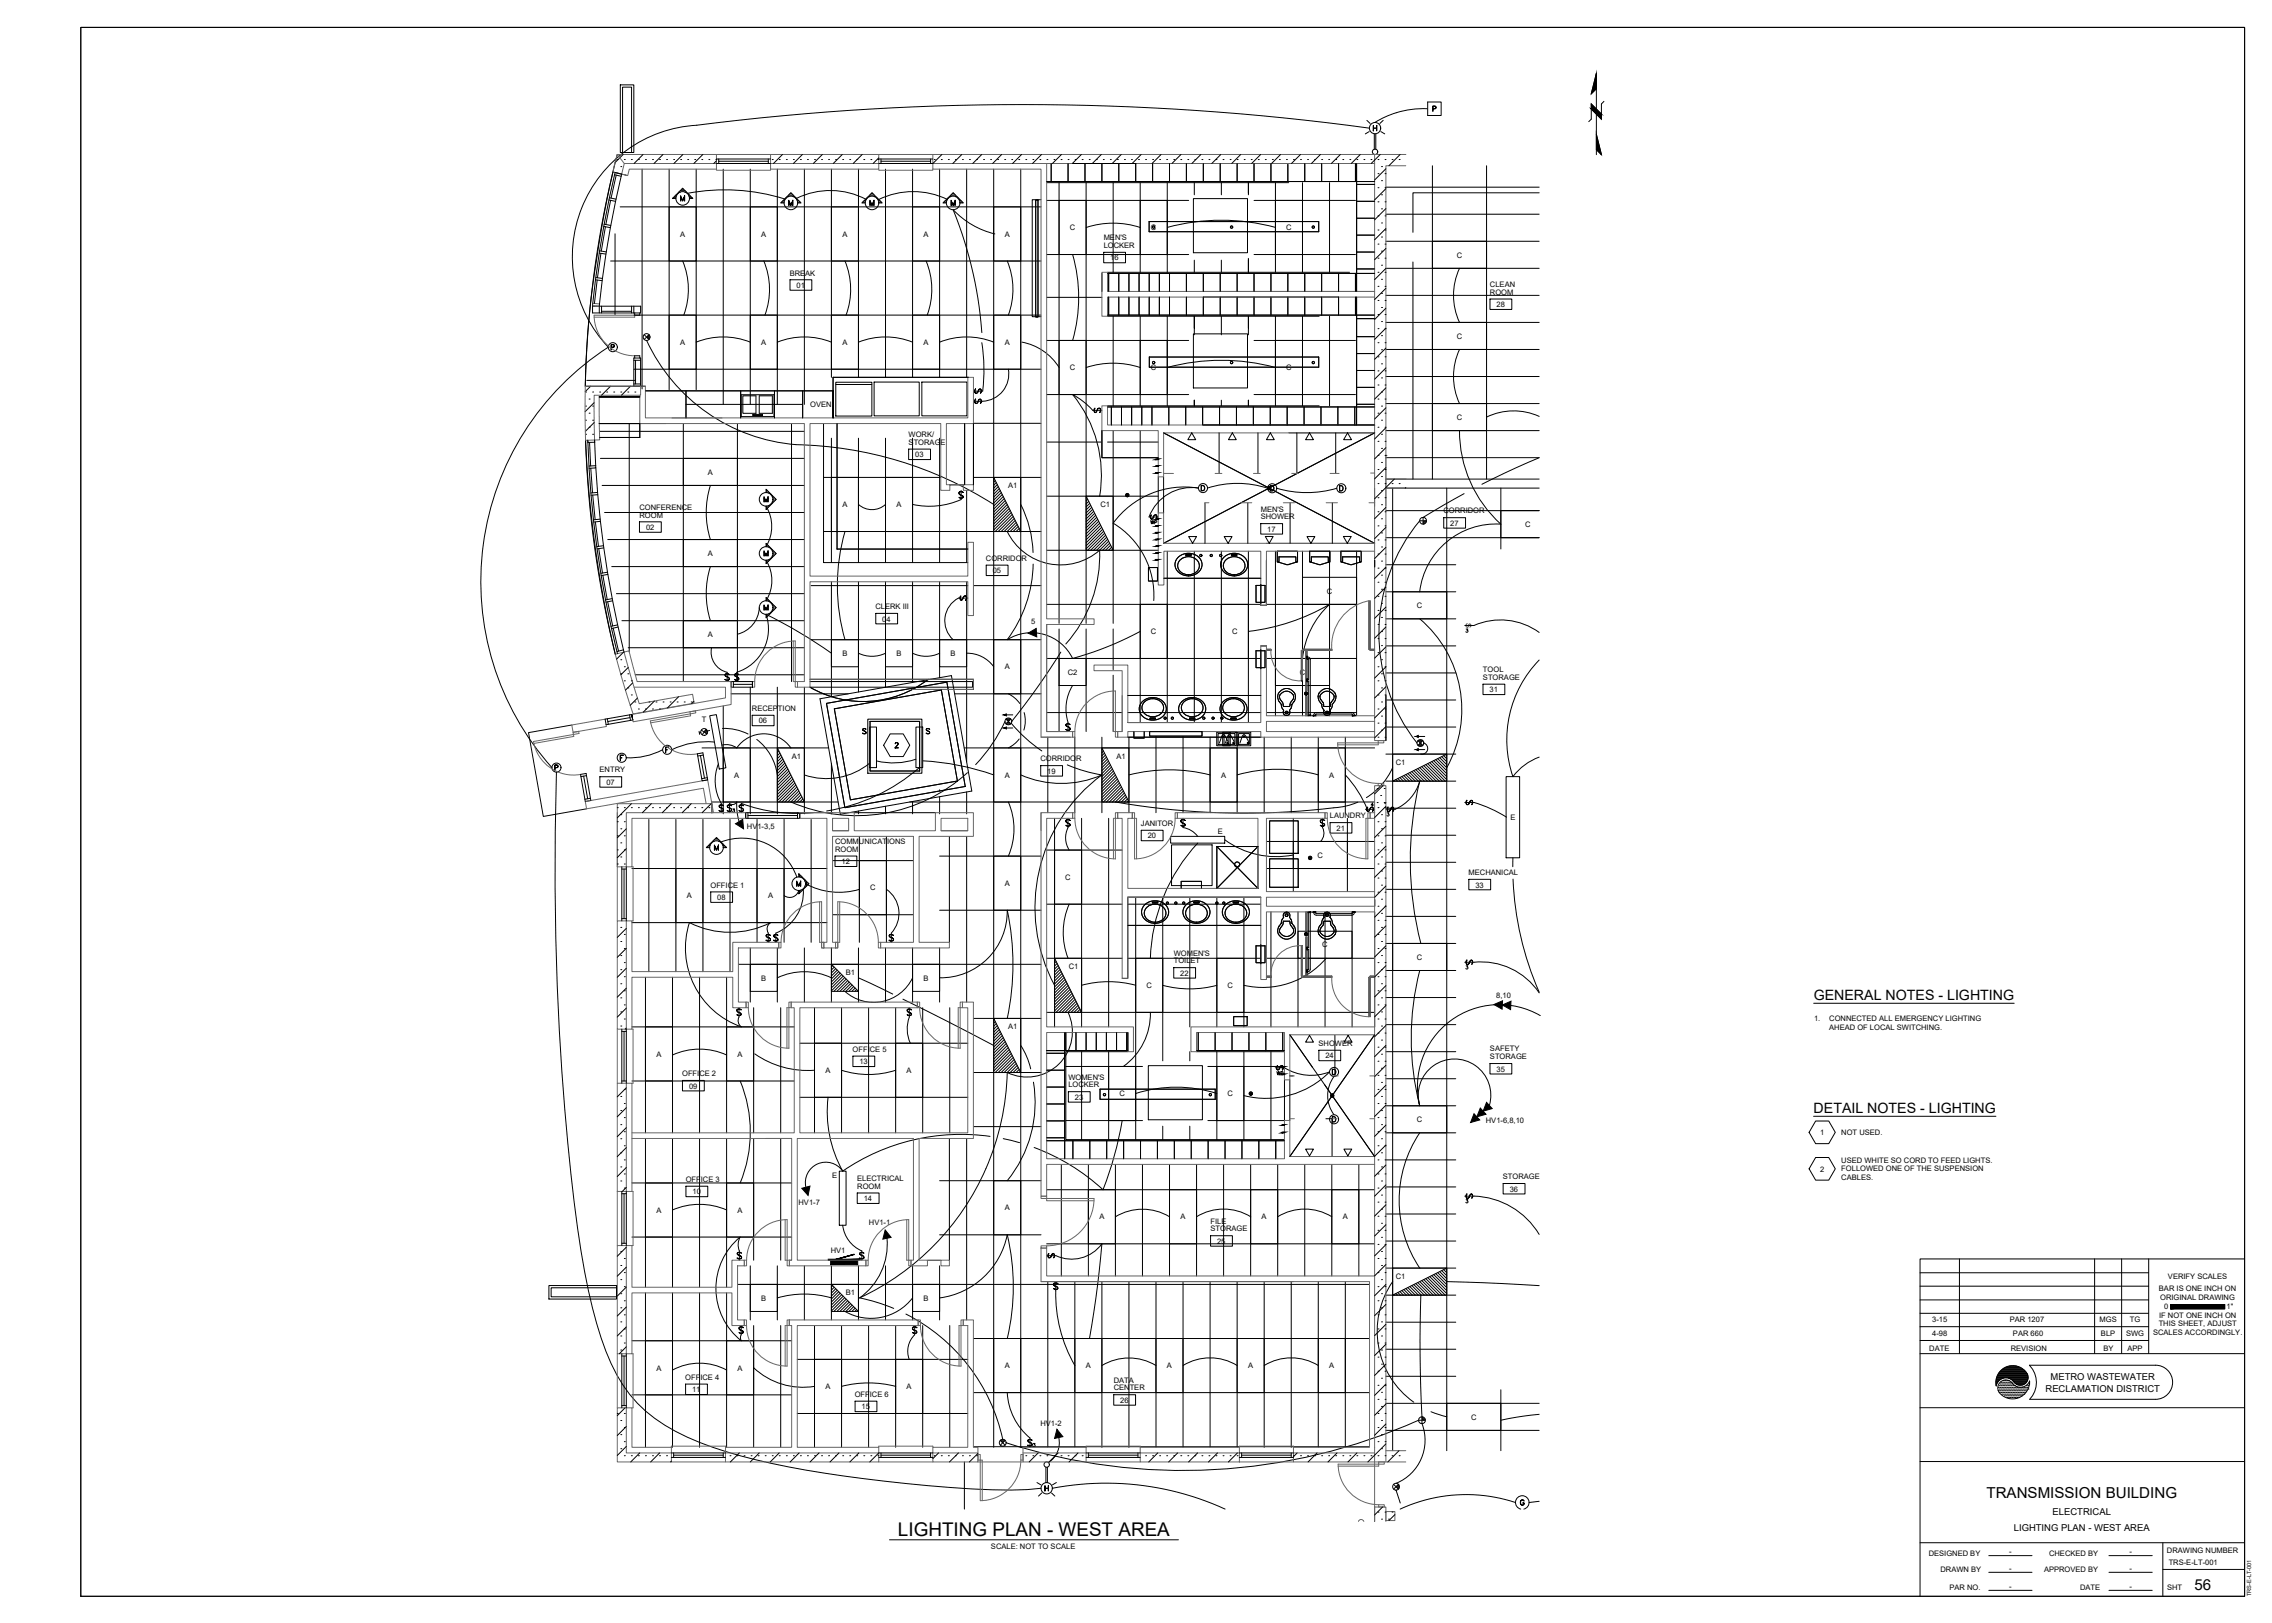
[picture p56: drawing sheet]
<svg xmlns="http://www.w3.org/2000/svg" width="1067mm" height="762mm" viewBox="0 0 1067 762" stroke-linecap="round" stroke-linejoin="round" font-family="sans-serif">
<defs><g id="words">
<text font-size="8.9" x="422" y="721">LIGHTING PLAN - WEST AREA</text>
<g font-size="7.1">
<text x="933" y="703">TRANSMISSION BUILDING</text>
<text x="1030" y="746">56</text>
</g>
<g font-size="6.7">
<text x="852" y="470">GENERAL NOTES - LIGHTING</text>
<text x="852" y="523">DETAIL NOTES - LIGHTING</text>
</g>
<g font-size="5.3">
<text x="456" y="186">S</text>
<text x="456" y="191">S</text>
<text x="513" y="195">S</text>
<text x="539" y="245">S</text>
<text x="449" y="283">S</text>
<text x="641" y="382">S</text>
<text x="650" y="382">S</text>
<text x="687" y="379">S</text>
<text x="687" y="454">S</text>
<text x="598" y="504">S</text>
<text x="687" y="564">S</text>
<text x="491" y="592">S</text>
</g>
<text font-size="4.9" x="539" y="247">WP</text>
<g font-size="4.4">
<text x="598" y="506">WP</text>
<text x="963" y="648">METRO WASTEWATER</text>
<text x="960" y="653">RECLAMATION DISTRICT</text>
<text x="964" y="711">ELECTRICAL</text>
<text x="946" y="719">LIGHTING PLAN - WEST AREA</text>
</g>
<g font-size="3.5">
<text x="319" y="111">A</text>
<text x="357" y="111">A</text>
<text x="396" y="111">A</text>
<text x="434" y="111">A</text>
<text x="472" y="111">A</text>
<text x="502" y="108">C</text>
<text x="518" y="113">MEN'S</text>
<text x="540" y="108">C</text>
<text x="604" y="108">C</text>
<text x="518" y="116">LOCKER</text>
<text x="521" y="122">16</text>
<text x="684" y="121">C</text>
<text x="371" y="129">BREAK</text>
<text x="374" y="135">01</text>
<text x="700" y="135">CLEAN</text>
<text x="700" y="138">ROOM</text>
<text x="703" y="144">28</text>
<text x="319" y="162">A</text>
<text x="357" y="162">A</text>
<text x="396" y="162">A</text>
<text x="434" y="162">A</text>
<text x="472" y="162">A</text>
<text x="684" y="159">C</text>
<text x="502" y="174">C</text>
<text x="540" y="174">C</text>
<text x="604" y="174">C</text>
<text x="380" y="191">OVEN</text>
<text x="684" y="197">C</text>
<text x="427" y="209">STORAGE</text>
<text x="427" y="205">WORK/</text>
<text x="430" y="215">03</text>
<text x="332" y="223">A</text>
<text x="473" y="229">A1</text>
<text x="300" y="239">CONFERENCE</text>
<text x="396" y="238">A</text>
<text x="421" y="238">A</text>
<text x="517" y="238">C1</text>
<text x="300" y="243">ROOM</text>
<text x="592" y="240">MEN'S</text>
<text x="592" y="244">SHOWER</text>
<text x="678" y="241">CORRIDOR</text>
<text x="303" y="249">02</text>
<text x="595" y="250">17</text>
<text x="681" y="247">27</text>
<text x="716" y="247">C</text>
<text x="332" y="261">A</text>
<text x="463" y="263">CORRIDOR</text>
<text x="466" y="269">05</text>
<text x="623" y="279">C</text>
<text x="411" y="286">CLERK III</text>
<text x="665" y="285">C</text>
<text x="414" y="292">04</text>
<text x="484" y="293">5</text>
<text x="688" y="292" transform="rotate(90 688 292)">S</text>
<text x="332" y="299">A</text>
<text x="540" y="298">C</text>
<text x="579" y="298">C</text>
<text x="396" y="308">B</text>
<text x="421" y="308">B</text>
<text x="446" y="308">B</text>
<text x="472" y="314">A</text>
<text x="501" y="317">C2</text>
<text x="610" y="317">C</text>
<text x="696" y="316">TOOL</text>
<text x="696" y="319">STORAGE</text>
<text x="699" y="325">31</text>
<text x="353" y="334">RECEPTION</text>
<text x="330" y="339">T</text>
<text x="356" y="340">06</text>
<text x="372" y="356">A1</text>
<text x="489" y="357">CORRIDOR</text>
<text x="524" y="356">A1</text>
<text x="655" y="359">C1</text>
<text x="282" y="363">ENTRY</text>
<text x="345" y="365">A</text>
<text x="472" y="365">A</text>
<text x="492" y="363">19</text>
<text x="573" y="365">A</text>
<text x="624" y="365">A</text>
<text x="285" y="369">07</text>
<text x="351" y="389">HV1-3,5</text>
<text x="536" y="388">JANITOR</text>
<text x="624" y="384">LAUNDRY</text>
<text x="709" y="385">E</text>
<text x="539" y="394">20</text>
<text x="572" y="391">E</text>
<text x="628" y="390">21</text>
<text x="392" y="400">ROOM</text>
<text x="392" y="396">COMMUNICATIONS</text>
<text x="395" y="406">12</text>
<text x="619" y="403">C</text>
<text x="500" y="413">C</text>
<text x="690" y="411">MECHANICAL</text>
<text x="334" y="417">OFFICE 1</text>
<text x="409" y="418">C</text>
<text x="472" y="416">A</text>
<text x="693" y="417">33</text>
<text x="323" y="422">A</text>
<text x="337" y="423">08</text>
<text x="361" y="422">A</text>
<text x="551" y="449">WOMEN'S</text>
<text x="621" y="445">C</text>
<text x="502" y="455">C1</text>
<text x="551" y="452">TOILET</text>
<text x="665" y="451">C</text>
<text x="357" y="460">B</text>
<text x="397" y="458">B1</text>
<text x="434" y="460">B</text>
<text x="554" y="458">22</text>
<text x="538" y="464">C</text>
<text x="576" y="464">C</text>
<text x="703" y="468">8,10</text>
<text x="852" y="479">1.</text>
<text x="859" y="480">CONNECTED ALL EMERGENCY LIGHTING</text>
<text x="473" y="483">A1</text>
<text x="859" y="484">AHEAD OF LOCAL SWITCHING.</text>
<text x="619" y="491">SHOWER</text>
<text x="308" y="496">A</text>
<text x="346" y="496">A</text>
<text x="400" y="494">OFFICE 5</text>
<text x="622" y="497">24</text>
<text x="700" y="497">STORAGE</text>
<text x="700" y="494">SAFETY</text>
<text x="388" y="504">A</text>
<text x="404" y="500">13</text>
<text x="426" y="504">A</text>
<text x="703" y="503">35</text>
<text x="320" y="505">OFFICE 2</text>
<text x="502" y="507">WOMEN'S</text>
<text x="324" y="511">09</text>
<text x="502" y="511">LOCKER</text>
<text x="526" y="515">C</text>
<text x="576" y="515">C</text>
<text x="505" y="516">23</text>
<text x="665" y="527">C</text>
<text x="698" y="527">HV1-6,8,10</text>
<text x="855" y="533">1</text>
<text x="865" y="533">NOT USED.</text>
<text x="865" y="546">USED WHITE SO CORD TO FEED LIGHTS.</text>
<text x="855" y="550">2</text>
<text x="865" y="550">FOLLOWED ONE OF THE SUSPENSION</text>
<text x="322" y="555">OFFICE 3</text>
<text x="391" y="553">E</text>
<text x="403" y="554">ELECTRICAL</text>
<text x="706" y="554">STORAGE</text>
<text x="865" y="554">CABLES.</text>
<text x="325" y="561">10</text>
<text x="403" y="558">ROOM</text>
<text x="406" y="564">14</text>
<text x="709" y="560">36</text>
<text x="308" y="569">A</text>
<text x="346" y="569">A</text>
<text x="375" y="566">HV1-7</text>
<text x="472" y="568">A</text>
<text x="408" y="575">HV1-1</text>
<text x="516" y="573">A</text>
<text x="554" y="573">A</text>
<text x="568" y="574">FILE</text>
<text x="592" y="573">A</text>
<text x="630" y="573">A</text>
<text x="568" y="578">STORAGE</text>
<text x="571" y="584">25</text>
<text x="390" y="588">HV1</text>
<text x="655" y="600">C1</text>
<text x="1018" y="601">VERIFY SCALES</text>
<text x="357" y="611">B</text>
<text x="397" y="608">B1</text>
<text x="434" y="611">B</text>
<text x="1014" y="606">BAR IS ONE INCH ON</text>
<text x="1014" y="610">ORIGINAL DRAWING</text>
<text x="1016" y="615">0</text>
<text x="1045" y="615">1&quot;</text>
<text x="907" y="621">3-15</text>
<text x="944" y="621">PAR 1207</text>
<text x="986" y="621">MGS</text>
<text x="1000" y="621">TG</text>
<text x="1014" y="623">THIS SHEET, ADJUST</text>
<text x="1014" y="619">IF NOT ONE INCH ON</text>
<text x="907" y="627">4-98</text>
<text x="945" y="627">PAR 660</text>
<text x="987" y="627">BLP</text>
<text x="998" y="627">SWG</text>
<text x="1011" y="627">SCALES ACCORDINGLY.</text>
<text x="906" y="634">DATE</text>
<text x="944" y="634">REVISION</text>
<text x="988" y="634">BY</text>
<text x="999" y="634">APP</text>
<text x="308" y="643">A</text>
<text x="322" y="648">OFFICE 4</text>
<text x="346" y="643">A</text>
<text x="472" y="642">A</text>
<text x="510" y="642">A</text>
<text x="548" y="642">A</text>
<text x="586" y="642">A</text>
<text x="624" y="642">A</text>
<text x="325" y="654">11</text>
<text x="388" y="652">A</text>
<text x="426" y="652">A</text>
<text x="523" y="649">DATA</text>
<text x="523" y="653">CENTER</text>
<text x="401" y="656">OFFICE 6</text>
<text x="526" y="659">26</text>
<text x="405" y="662">15</text>
<text x="489" y="669">HV1-2</text>
<text x="691" y="666">C</text>
<text x="465" y="727">SCALE: NOT TO SCALE</text>
<text x="906" y="730">DESIGNED BY</text>
<text x="943" y="730">-</text>
<text x="962" y="730">CHECKED BY</text>
<text x="1000" y="730">-</text>
<text x="1017" y="729">DRAWING NUMBER</text>
<text x="943" y="738">-</text>
<text x="1000" y="738">-</text>
<text x="1018" y="735">TRS-E-LT-001</text>
<text x="911" y="738">DRAWN BY</text>
<text x="960" y="738">APPROVED BY</text>
<text x="915" y="746">PAR NO.</text>
<text x="943" y="746">-</text>
<text x="977" y="746">DATE</text>
<text x="1000" y="746">-</text>
<text x="1018" y="746">SHT</text>
</g>
<text font-size="2.7" x="1057" y="749" transform="rotate(-90 1057 749)">TRS-E-LT-001</text>
</g></defs>
<!-- layer: E-LIGHT -->
<g fill="none" stroke="#000" stroke-width=".47">
<path d="M642 57l1 1M645 59v2zM646 59v2zM649 57l-1 1M670 48h7v6h-7zM673 51h1v-1h-1v2v-2h1v1h-1M643 62l-2 1M645 60h1M645 63v7M646 63v7M648 62l2 1M314 97h13v26h-13z"/>
<path d="M316 93h1M317 92h1M317 93h-1l5-5 4 5h-1M317 91h1M318 91h.1M319 90h.1M319 90h3M320 92l1 2v-2v2v-1v1l-1-1v1zM320 89h1M322 90h.1M323 91h.1M323 91h1"/>
<path d="M324 92h.1M324 93h1M352 97h13v26h-13zM367 95h1M368 94h.1M368 95h-1l4-4 5 4h-1M368 94h1M369 93h.1M370 92h.1M370 92h2M370 94l1 2 1-2v3v-2l-1 2-1-2v2zM371 91h1"/>
<path d="M372 92h1M373 93h1M374 94h.1M374 94h1M374 95h2M390 97h13v26h-13zM405 95h1M406 94h.1M406 95h-1l4-4 5 4h-1M406 94h1M407 93h.1M408 92h.1"/>
<path d="M408 92h3M408 94l1 2 1-2v3v-2l-1 2v-2l-1 2zM409 91h1M410 92h1M412 93h.1M412 94h1M413 95h1M428 97h13v26h-13zM443 95h1M444 94h1M444 95h-1l5-4 4 4h-1M445 93h.1"/>
<path d="M446 92h.1M446 92h3M447 94l1 2v-2v3v-2v2l-1-2v2zM447 91h1M449 92h.1M450 93h.1M450 94h1M451 94h.1M451 95h1M467 97h12v26h-12zM497 94h13v25h-13zM535 94h13v25h-13z"/>
<path d="M599 94h13v25h-13zM673 113h25v13h-25zM302 157l3 2M305 157l-3 2M314 148h13v25h-13zM352 148h13v25h-13zM390 148h13v25h-13zM428 148h13v25h-13zM467 148h12v25h-12zM497 160h13v25h-13zM535 160h13v25h-13zM599 160h13v25h-13z"/>
<path d="M673 151h25v13h-25zM287 162h2l-1 1h-1h1v-1h-1v2zM348 185h15v11h-15zM349 186h6v8h-6zM353 195h5h-5zM356 186h7v8h-7zM673 189h25v13h-25zM321 215h25v13h-25zM359 233l1 2 1-2v3v-2l-1 2-1-2v2zM360 231v-1l4 4-4 5v-1M360 230v1M360 238v1"/>
<path d="M361 231h.1M361 237v1M361 231v1M362 232h.1M362 237h.1M363 233h.1M363 236h.1M363 233v3M364 234v1M390 224h13v26h-13zM416 224h12v26h-12zM451 231h1h-2l2 3h-2h2v-1a1.8 1.8 0 0 1-1-2z"/>
<path d="M451 230v5M467 224h12v26h-12zM510 233h13v25h-13zM564 228h1a1.4 1.4 0 0 1 1 1 1.4 1.4 0 0 1-1 1h-1zM564 228h1l1 1-1 1h-1M597 228a1.4 1.4 0 0 1 1 1 1.4 1.4 0 0 1-1 2zM597 228a1.2 1.2 0 0 1 1 1 1.2 1.2 0 0 1-1 1M629 228h1a1.4 1.4 0 0 1 1 1 1.4 1.4 0 0 1-1 2h-1zM629 228a1.2 1.2 0 0 1 2 1 1.2 1.2 0 0 1-1 1h-1M723 240h-18v12h18M321 253h25v13h-25zM359 259l1 2 1-2v2v-2l-1 2-1-2v2z"/>
<path d="M360 257v-2l4 5-4 5v-2M360 255v2M361 256v1M361 257h.1M362 257v1M363 258v1M363 259v2M364 259v1M600 259h9v5h-1v-3h-7v3h-1zM615 259h9v5v-3h-8v3h-1zM630 259h9v5h-1v-3h-8v3zM667 245h3"/>
<path d="M668 243v3M360 263v1M361 263v1M361 263h.1M362 262h.1M363 261v1M553 262a6 6 0 0 1 7-2 6 6 0 0 1 4 7 6 6 0 0 1-7 3 6 6 0 0 1-5-6zM554 263a5 5 0 0 1 6-1 5 5 0 0 1 3 5 5 5 0 0 1-6 3 5 5 0 0 1-4-6zM557 260h2v1h-2zM574 262a6 6 0 0 1 8-2 6 6 0 0 1 4 7 6 6 0 0 1-8 3 6 6 0 0 1-5-6zM576 263a5 5 0 0 1 6-1 5 5 0 0 1 2 5 5 5 0 0 1-6 3 5 5 0 0 1-3-6zM578 260h3v1h-3z"/>
<path d="M600 264l4 1 5-1M612 271h25v13h-25zM615 264l5 1 4-1M630 264l4 1 5-1M654 278h25v13h-25zM321 291h25v13h-25zM359 284l1 2 1-2v3v-2l-1 2-1-2v2zM360 282v-1l4 4-4 5v-2M360 281v1M360 288v2M361 282h.1M361 288v1"/>
<path d="M361 282v1M361 288h.1M362 283h.1M362 287v1M363 283v1M363 286v1M363 284v2M364 285v1M535 284h13v25h-13zM573 284h13v25h-13zM688 295h1v1l-1 1M341 316l1 1-1-1v1a1.8 1.8 0 0 1 1 2h-2h2v-1l-1-1z"/>
<path d="M341 316v4M345 316l2 1-1-1-1 1a1.8 1.8 0 0 1 2 2h-2h2v-1l-2-1zM346 316v4M390 300h13v13h-13zM416 300h12v13h-12zM441 300h13v13h-13zM467 300h12v26h-12zM497 309h13v13h-13zM599 309h25v13h-25zM333 336h3l5 25h-3zM471 336h5M472 338l3 2"/>
<path d="M475 338l-3 2M501 339v4M536 330a6 6 0 0 1 8-2 6 6 0 0 1 3 6 6 6 0 0 1-7 4 6 6 0 0 1-5-6zM537 330a5 5 0 0 1 6-2 5 5 0 0 1 3 6 5 5 0 0 1-6 2 5 5 0 0 1-4-5zM540 337h3v1h-3zM555 330a6 6 0 0 1 7-2 6 6 0 0 1 4 6 6 6 0 0 1-7 4 6 6 0 0 1-5-6zM556 330a5 5 0 0 1 6-2 5 5 0 0 1 3 6 5 5 0 0 1-6 2 5 5 0 0 1-4-5zM559 337h2v1h-2zM574 330a6 6 0 0 1 8-2 6 6 0 0 1 3 6 6 6 0 0 1-7 4 6 6 0 0 1-5-6zM575 330a5 5 0 0 1 6-2 5 5 0 0 1 3 6 5 5 0 0 1-6 2 5 5 0 0 1-4-5zM578 337h2v1h-2zM602 326a3 3 0 0 1 4-1 3 3 0 0 1 1 3l-1 4h-3l-2-4a2 2 0 0 1 1-2z"/>
<path d="M602 331h.1M602 331a4 4 0 0 1-1-6 4 4 0 0 1 6 0 4 4 0 0 1 0 6M602 331l1 3M603 334a1.6 1.6 0 0 0 1 2 1.6 1.6 0 0 0 2-2M604 334h1M604 334v1M604 335h.1M605 334l-1 1M607 331l-2 3M607 331h.1M621 326a3 3 0 0 1 4-1 3 3 0 0 1 1 3l-1 4h-3l-1-2-1-2a2 2 0 0 1 1-2zM621 331a4 4 0 0 1-1-6 4 4 0 0 1 6 0 4 4 0 0 1 0 6"/>
<path d="M621 331h.1M621 331l1 2a1.8 1.8 0 0 0 1 3 1.8 1.8 0 0 0 2-3l1-2M623 334h1M623 334v1M623 335h.1M624 334l-1 1M626 331h.1M260 359l2 1h-1h1v-1h-1v3zM291 355h2h-2v2zM291 356h1zM313 351h1h-1v2zM313 352h.1"/>
<path d="M328 343v2M329 344h-1M329 343l3 2M332 342l-2 3M340 351h12v26h-12zM365 351h13v26h-13zM405 342h2h-2l2 2h-1h-1h2l-2-1zM408 341h4v19h-4zM418 345h6l3 5-3 5h-6l-3-5zM420 351h2h-2l2-2h-1h-1h2v1l-2 1M430 341h3v19h-3zM435 342h2h-2l1 2h-1h1l-1-1z"/>
<path d="M467 351h12v26h-12zM471 342h5M500 340h1h2h-2v1a1.8 1.8 0 0 1 1 2l-2-1h2zM517 351h13v26h-13zM568 351h13v26h-13zM571 344h7v6h-7zM572 344h5v5h-5zM574 345l-1 4M575 345l2 3M576 349h1h-1zM581 344h6v6h-6zM582 344h5v5h-5z"/>
<path d="M583 345l-1 4M585 345l1 3M586 349h.1M619 351h13v26h-13zM654 354h25v13h-25zM665 346h4M665 352h4M666 348l2 2M668 348l-2 2M338 378h2h-2v1a1.8 1.8 0 0 1 1 2h-1h2zM339 377v5M341 378h1h2h-2v1a1.8 1.8 0 0 1 1 2h-2h2z"/>
<path d="M343 377v5M344 380h1h-1l1 1h-1M347 378h1h1h-1l-1 1a1.8 1.8 0 0 1 2 2h-2h2zM348 377v5M707 365h7v38h-7zM332 398h1M333 397h.1M333 398h-1l4-5 5 5h-1M333 396h1M334 396h.1M335 395h.1M335 394h3"/>
<path d="M335 397l1 2 1-2v2v-2l-1 2v-2l-1 2zM336 394h1M337 395h1M339 396h.1M339 396h1M339 397h1M340 398h1M495 399h13v26h-13zM500 385h1h2h-2v1l1 1v1l-2-1h2zM501 384v5M550 393h25v3h-25zM607 395h26v13h-26z"/>
<path d="M620 385h1h1h-2v1l2 1v1l-2-1h2zM621 384v5M317 408h13v25h-13zM355 408h13v25h-13zM374 414l1 2 1-2v2v-2l-1 2-1-2v2zM375 412v-2l5 5-5 5v-2M375 410v2M375 418v1M376 411v1M376 418v1M377 412h.1M377 418h.1"/>
<path d="M377 412v1M377 417h.1M378 413v1M378 416v1M379 414v2M379 414v1M404 404h12v25h-12zM467 402h12v25h-12zM360 439h2h-2a1.8 1.8 0 0 1 1 3l-1-1h2zM361 438v4M363 439h1h1h-1h-1a1.8 1.8 0 0 1 2 3l-2-1h2zM364 438v4"/>
<path d="M417 439h1h2h-2a1.8 1.8 0 0 1 1 3l-2-1h2zM419 438v4M537 425a6 6 0 0 1 8-2 6 6 0 0 1 3 7 6 6 0 0 1-7 3 6 6 0 0 1-5-6zM538 426a5 5 0 0 1 6-1 5 5 0 0 1 3 5 5 5 0 0 1-6 3 5 5 0 0 1-3-6zM541 423h3v1h-3zM557 425a6 6 0 0 1 7-2 6 6 0 0 1 4 7 6 6 0 0 1-7 3 6 6 0 0 1-5-6zM558 426a5 5 0 0 1 6-1 5 5 0 0 1 3 5 5 5 0 0 1-7 3 5 5 0 0 1-3-6zM561 423h2v1h-2zM575 425a6 6 0 0 1 8-2 6 6 0 0 1 3 7 6 6 0 0 1-7 3 6 6 0 0 1-5-6zM576 426a5 5 0 0 1 6-1 5 5 0 0 1 3 5 5 5 0 0 1-6 3 5 5 0 0 1-3-6zM579 423h3v1h-3zM602 433a4 4 0 0 0-1 7 4 4 0 0 0 6 0 4 4 0 0 0 0-7"/>
<path d="M602 433h.1M603 433h3v1a3 3 0 0 1 1 3 3 3 0 0 1-3 3 3 3 0 0 1-3-2 3 3 0 0 1 1-4zM603 431a1.6 1.6 0 0 1 1-3 1.8 1.8 0 0 1 2 3M603 431l-1 2M604 429h.1M604 429a.7 .7 0 0 1 1 1 .6 .6 0 0 1-1 0 .6 .6 0 0 1 0-1M605 431l2 2M607 433h.1M609 437h26v13h-26zM621 433a4 4 0 0 0-1 7 4 4 0 0 0 6 0 4 4 0 0 0 0-7M621 433l1-2a1.8 1.8 0 0 1 1-3 1.8 1.8 0 0 1 2 3l1 2M621 433h.1"/>
<path d="M622 433h3v1a3 3 0 0 1 1 4 3 3 0 0 1-4 1 3 3 0 0 1-2-2 3 3 0 0 1 1-3zM623 429h.1M623 429a.7 .7 0 0 1 1 1 .6 .6 0 0 1-1 0 .6 .6 0 0 1 0-1M626 433h.1M352 453h13v12h-13zM390 453h13v12h-13zM428 453h13v12h-13zM495 450h13v25h-13zM533 450h13v25h-13zM571 450h13v25h-13zM654 443h25v13h-25zM346 474h2h-2l2 2-1 1-1-1 1 1 1-1a1.8 1.8 0 0 1-2-2z"/>
<path d="M347 473v4M426 474h1h1h-2v1l2 1v1l-2-1h2zM427 473v4M467 478h12v26h-12zM303 482h13v26h-13zM341 482h13v26h-13zM382 490h13v25h-13zM421 490h12v25h-12zM521 501h12v25h-12zM571 501h13v25h-13zM626 502a1.4 1.4 0 0 1 1 1 1.4 1.4 0 0 1-1 2zM626 502a1.2 1.2 0 0 1 1 1 1.2 1.2 0 0 1-1 1"/>
<path d="M654 519h25v13h-25zM626 524a1.4 1.4 0 0 1 1 2 1.4 1.4 0 0 1-1 1zM626 524a1.2 1.2 0 0 1 1 1 1.2 1.2 0 0 1-1 2M303 555h13v26h-13zM341 555h13v26h-13zM394 550h3v25h-3zM467 554h12v26h-12zM511 559h13v25h-13zM549 559h13v25h-13zM587 559h13v25h-13zM625 559h13v25h-13zM346 588h1h1h-1l-1 1a1.7 1.7 0 0 1 2 2h-2h2z"/>
<path d="M347 587v5M404 588h2h-2v1a1.7 1.7 0 0 1 1 2h-1h2zM405 587v5M654 595h25v13h-25zM352 603h13v13h-13zM390 603h13v13h-13zM428 603h13v13h-13zM495 603v-1l2 1h-2v1h2l-1 1h-1h2zM496 602v4M303 629h13v26h-13zM341 629h13v26h-13zM347 623h2h-2l2 3h-1h-1h1l1-1a1.8 1.8 0 0 1-2-2z"/>
<path d="M348 622v5M382 638h13v26h-13zM421 638h12v26h-12zM428 623h1h2h-2v1l1 1v1h-2h2zM429 622v5M467 628h12v26h-12zM505 628h12v26h-12zM543 628h12v26h-12zM581 628h13v26h-13zM619 628h13v26h-13zM679 659h26v13h-26zM470 676l2 3"/>
<path d="M472 676l-2 3M483 676h2h-2v1a1.8 1.8 0 0 1 1 2h-1h2zM484 675v5M666 667h3M668 665v3M487 696l2 1M491 697v3zM491 699h1M491 689v7M492 689v7M492 697v3zM496 696l-2 1"/>
<path d="M654 697l3 2M657 697l-3 2M489 701l-1 1M494 701l1 1M714 709a3 3 0 0 1-2-5 3 3 0 0 1 5 0 3 3 0 0 1-1 5M714 705l1-1 1 1-1-1a1.1 1.1 0 0 0-1 2 1.1 1.1 0 0 0 1 0h1a.9 .9 0 0 1-1 1 .9 .9 0 0 1-1-1z"/>
<circle cx="646" cy="60" r="2.7"/>
<circle cx="646" cy="71" r="1.3"/>
<circle cx="321" cy="93" r="3"/>
<circle cx="371" cy="95" r="3"/>
<circle cx="409" cy="95" r="3"/>
<circle cx="448" cy="95" r="3"/>
<circle cx="304" cy="158" r="1.6"/>
<circle cx="288" cy="163" r="2.1"/>
<circle cx="360" cy="234" r="3"/>
<circle cx="565" cy="229" r="2.1"/>
<circle cx="597" cy="229" r="2.1"/>
<circle cx="630" cy="229" r="2.1"/>
<circle cx="360" cy="260" r="3"/>
<circle cx="668" cy="244" r="1.6"/>
<circle cx="564" cy="261" r=".5"/>
<circle cx="569" cy="261" r=".5"/>
<circle cx="573" cy="261" r=".5"/>
<circle cx="360" cy="285" r="3"/>
<circle cx="473" cy="339" r="1.6"/>
<circle cx="547" cy="337" r=".5"/>
<circle cx="550" cy="337" r=".5"/>
<circle cx="565" cy="337" r=".5"/>
<circle cx="570" cy="337" r=".5"/>
<circle cx="574" cy="337" r=".5"/>
<circle cx="292" cy="356" r="2.1"/>
<circle cx="313" cy="352" r="2.1"/>
<circle cx="331" cy="344" r="1.6"/>
<circle cx="574" cy="345" r=".5"/>
<circle cx="584" cy="345" r=".5"/>
<circle cx="667" cy="349" r="1.6"/>
<circle cx="261" cy="360" r="2.1"/>
<circle cx="336" cy="398" r="3"/>
<circle cx="375" cy="415" r="3"/>
<circle cx="548" cy="424" r=".5"/>
<circle cx="552" cy="424" r=".5"/>
<circle cx="556" cy="424" r=".5"/>
<circle cx="571" cy="424" r=".5"/>
<circle cx="575" cy="424" r=".5"/>
<circle cx="626" cy="503" r="2.1"/>
<circle cx="626" cy="526" r="2.1"/>
<circle cx="471" cy="677" r="1.6"/>
<circle cx="668" cy="667" r="1.6"/>
<circle cx="491" cy="699" r="2.7"/>
<circle cx="491" cy="688" r="1.3"/>
<circle cx="656" cy="698" r="1.6"/>
</g>
<!-- layer: E-POWER -->
<g fill="none" stroke="#000" stroke-width=".47">
<path d="M670 51a43 43 0 0 0-24 7M643 60a1194 1194 0 0 0-328 1 62 62 0 0 0-29 102 131 131 0 0 0-27 197M323 91a94 94 0 0 1 45 2M374 93a36 36 0 0 1 33 1M445 94a37 37 0 0 0-32 0M467 110l-10-4-5-3-4-5a189 189 0 0 1 13 58M504 119a73 73 0 0 1 0 41M510 107a41 41 0 0 1 25 0M548 107a97 97 0 0 1 51 0M321 123a35 35 0 0 1 0 25M359 123a35 35 0 0 1 0 25M397 123a35 35 0 0 1 0 25"/>
<path d="M435 123a35 35 0 0 1 0 25M473 123a35 35 0 0 1 0 25M685 126a30 30 0 0 0 0 25M304 160a85 85 0 0 0 78 49 180 180 0 0 1 85 28M327 161a34 34 0 0 1 25 0M365 161a34 34 0 0 1 25 0M403 161a34 34 0 0 1 25 0M441 161a34 34 0 0 1 26 0M461 161l1 10-1 13M473 173a13 13 0 0 1-12 15M480 161a26 26 0 0 1 17 12M510 173a41 41 0 0 1 25 0"/>
<path d="M548 173a97 97 0 0 1 51 0M685 164a30 30 0 0 0 0 25M513 193l-4-4-5-4a60 60 0 0 1 12 48M723 195a29 29 0 0 0-25 1M685 202a59 59 0 0 0 20 44 36 36 0 0 0-38 32M723 215l-27 12M334 228a42 42 0 0 0 0 25M360 238a18 18 0 0 1 0 19M403 237a9 9 0 0 0 13 0M451 235l-6 2-6 1-11-1M479 237l5 12 1 10M567 229a45 45 0 0 1 28 0"/>
<path d="M599 229a50 50 0 0 0 29 0M687 232l-19 11M397 250a92 92 0 0 0 0 50M473 250a28 28 0 0 0 43 8 63 63 0 0 1-16 44M540 243a21 21 0 0 1 23-14 42 42 0 0 0-40 17 40 40 0 0 1 19 36M667 245a83 83 0 0 0-2 104M334 266a42 42 0 0 0 0 25M360 263a18 18 0 0 1 0 19M485 265a61 61 0 0 1-12 35 21 21 0 0 1 31 9 153 153 0 0 0 31-13M357 285a13 13 0 0 1-11 13M450 281a12 12 0 0 0-2 19M586 296a98 98 0 0 0 38-12 40 40 0 0 0-12 25"/>
<path d="M667 291a56 56 0 0 1 12 69M692 294a31 31 0 0 1 31 3M334 304a10 10 0 0 0 7 12M390 307l-15-10-15-9a21 21 0 0 1-14 28M403 307a15 15 0 0 0 13 0M428 307a15 15 0 0 0 13 0M454 307a15 15 0 0 1 13 6M498 306l-11 17-12 16M723 310a54 54 0 0 0-13 55l6-6 7-4M472 339l-6 10-8 10M473 326l3 1 3 3M475 340l7 7 7 6"/>
<path d="M481 335v4v4M504 322a21 21 0 0 0-3 17M311 352l-9 3-8 1M333 343h-1M335 348l-10 1-10 3M337 359a21 21 0 0 0 2 18M339 350h4l3 1a15 15 0 0 1 25 0M339 342l7 1 5 2M355 347a25 25 0 0 1 10 17M408 358a32 32 0 0 1-30 6M430 356l-9 2-9-1M433 357a120 120 0 0 1 34 7"/>
<path d="M479 347l-6 4M501 359l9 3 7 2M669 349a2.7 2.7 0 0 1 1 3 2.7 2.7 0 0 1-3 2M261 363a1237 1237 0 0 0 14 234 149 149 0 0 0 18 53 72 72 0 0 0 35 27 349 349 0 0 0 87 18 375 375 0 0 0 74 4M343 377l1 1 2-1v4l1 5M348 377a76 76 0 0 0 35 4M432 360a87 87 0 0 1-44 21M454 363a77 77 0 0 1-83 14M473 377a32 32 0 0 1 0 25M479 364a47 47 0 0 0 38 0M517 364a77 77 0 0 0-22 99M524 377a353 353 0 0 0 102 2"/>
<path d="M530 364a77 77 0 0 1 38 0M581 364a70 70 0 0 1 38 0M632 364l6 7 4 9M638 377l-5 1-7 1M654 360l-5 8-7 6M655 380a20 20 0 0 0 12-13 157 157 0 0 0 0 76M692 377l7 2 8 5M339 395a27 27 0 0 1 35 17M501 389a11 11 0 0 0 1 10M555 389a11 11 0 0 1 7 4M562 396a83 83 0 0 0-22 54M575 394a41 41 0 0 0 32 7"/>
<path d="M621 389a5 5 0 0 1-1 6M375 418a4 4 0 0 1-7 2M377 418a21 21 0 0 1-13 20M378 415a33 33 0 0 0 26 3M416 418a14 14 0 0 1 3 20M710 403v4M710 413a147 147 0 0 0 13 53M361 438l-1-3 2-2a42 42 0 0 1-38 0 39 39 0 0 0 24 49 4 4 0 0 1-1-5M502 424a33 33 0 0 0 0 26M365 459a30 30 0 0 1 25 0M403 459l16 8M428 459a20 20 0 0 1-31 6"/>
<path d="M441 459a31 31 0 0 0 32-32 122 122 0 0 1 0 51M623 450a39 39 0 0 1-39 13M667 456a128 128 0 0 0 0 63M692 452a33 33 0 0 1 31 14M424 469l43 22M427 477a16 16 0 0 0 0 13M502 475a21 21 0 0 1-5 25 21 21 0 0 1-24 4 120 120 0 0 1-69 105M508 463a49 49 0 0 1 25 0M540 475a30 30 0 0 1-13 26M546 463a49 49 0 0 0 25 0M723 477a38 38 0 0 0-42 2 38 38 0 0 0-14 40M316 495a31 31 0 0 1 25 0"/>
<path d="M354 495a43 43 0 0 0 28 7M479 491l3 5 2 6M348 508a63 63 0 0 1 0 47M389 515a57 57 0 0 0 7 35M395 502a41 41 0 0 0 26 0M485 508a58 58 0 0 1-12 46M533 513a63 63 0 0 1 38 0M603 501a24 24 0 0 0 21 2 42 42 0 0 1-40 11M626 505a15 15 0 0 0 0 18M699 519a17 17 0 0 0-16-22 17 17 0 0 0-16 22M465 534a98 98 0 0 0-69 16M471 535l8 1"/>
<path d="M527 526a163 163 0 0 1-9 33 98 98 0 0 0-32-20M667 532a57 57 0 0 0 0 63M396 550a10 10 0 0 0-12-4 10 10 0 0 0-6 11M316 568a32 32 0 0 1 25 0M396 575a15 15 0 0 0 9 12M524 571a25 25 0 0 1 25 0M562 571a24 24 0 0 1 25 0M600 571a24 24 0 0 1 25 0M692 562a37 37 0 0 1 31 18M347 587a8 8 0 0 1 1-6 31 31 0 0 0 0 48v-2M416 581a31 31 0 0 1-12 28M496 590a18 18 0 0 0 21-6l-2 25-3 19"/>
<path d="M365 609a45 45 0 0 1 25 0M404 609l7 2 9 3M425 617a87 87 0 0 1 46 59M428 609a25 25 0 0 1-31 7M441 609a37 37 0 0 0 32-29 106 106 0 0 1 0 48M496 606a67 67 0 0 0 9 35M654 602a41 41 0 0 0 10 56M667 608a677 677 0 0 0 1 57M679 602l44 2M430 627a11 11 0 0 0-3 11M316 643a27 27 0 0 1 25 0M354 642a34 34 0 0 0 28 9"/>
<path d="M395 651a50 50 0 0 1 26 0M473 654a30 30 0 0 0 11 21M517 641a25 25 0 0 1 26 0M555 641a24 24 0 0 1 26 0M594 641a24 24 0 0 1 25 0M497 675a11 11 0 0 1-5 12M666 667a271 271 0 0 1-194 10M668 668a22 22 0 0 1-12 28M672 663l7 2M723 664l-18 3M494 699a134 134 0 0 1 81 10M655 700l2 6"/>
<path d="M712 705a74 74 0 0 0-55 4M723 705h-5"/>
</g>
<path d="M483 297l4-2v4zM345 387l4-2v4zM701 472l5-2-1 4zM705 472l4-2v4zM692 523l3 3-4 1zM695 520l3 3-5 1zM698 518l3 2-5 2zM376 558l4-1-1 4zM416 577l2 4-3 1zM496 671l3 4h-4z" fill="#000" stroke="#000" stroke-width=".47"/>
<!-- layer: E-LIGHT -->
<g fill="#000" stroke="#000" stroke-width=".47">
<path d="M471 336l1-1zM471 336h1z"/>
<path d="M471 342h1zM471 342l1-1z"/>
<path d="M665 346l1-1zM665 346h1z"/>
<path d="M665 352h1zM665 352l1-1z"/>
<path d="M389 591h15zM389 592l15-1z"/>
<path d="M390 591v3l13-3zM390 594l13-3v3z"/>
<path d="M392 591l9-2zM392 591l9-2z"/>
</g>
<!-- layer: A-CEILING-TILES -->
<g fill="none" stroke="#000" stroke-width=".47">
<path d="M301 79v104M314 79v104M327 79v104M340 79v111M352 79v111M365 79v111M378 79v111M390 79v98M403 79v98M416 79v98M428 79v98M441 79v98"/>
<path d="M454 79v98M467 79v601M479 79v601M494 77v8M502 77v8M504 77h29M509 77v8M517 77v8M525 77v8M533 77v8M541 77v8M549 77v8"/>
<path d="M557 77v8M565 77v8M573 77v8M581 77v8M589 77v8M597 77v8M605 77v8M613 77v8M621 77v8M629 77v8M636 77v8M637 77v60"/>
<path d="M673 78v147M698 78v147M285 96h.1M291 97h198M486 94h1v55h-1zM491 85h154M491 94h67M497 86v207M510 86v207M523 86v42M535 86v42M548 86v42"/>
<path d="M561 86v5M573 86v5M586 91v-5v5M589 94h47M599 86v42M612 86v42M624 86v42M637 95h8M637 87h8M651 88h72M723 91h-60v18M289 110v38"/>
<path d="M491 119h67M540 104h79v5h-79zM589 119h47M637 118h8M637 110h8M637 102h8M651 113h72M651 101h72M280 122h.1M287 123h202M491 140h26M517 128v9"/>
<path d="M520 128h125M521 128v9M521 139v9M525 128v9M525 139v9M530 128v9M530 139v9M535 128v9M535 139v9M540 128v9M540 139v9M544 128v9"/>
<path d="M544 139v9M549 128v9M549 139v9M557 128v9M557 139v9M561 122v6M565 128v9M573 128v9M573 139v9M573 122v6M581 128v9M581 139v9"/>
<path d="M586 121v7v-6M589 128v9M589 139v9M597 128v9M597 139v9M605 128v9M605 139v9M613 128v9M613 139v9M621 128v9M621 139v9M629 128v9"/>
<path d="M636 128v9M636 139v9M637 139v61M637 126h8M651 139h72M651 126h72M663 123v102M277 148h.1M298 148h191M491 160h67M520 148h125M523 148v43"/>
<path d="M535 148v43M548 148v43M561 154v-6v9M565 148v-9h64v9M573 148v9M586 154v-6v9M589 160h47M599 148v43M612 148v43M624 148v43M637 150h8M637 158h8"/>
<path d="M651 151h72M276 179h22M276 175h.1M298 173h191M455 177h-64v19v-12h-88M540 168h79v4h-79zM637 166h8M637 174h8M651 164h72M651 177h72M275 181h28M281 186h19"/>
<path d="M295 199v107M313 199h-32h19v6h-18M321 199v121M322 184v12M346 199v121M348 184v12M364 184v12M372 199v121M377 184v12M393 199v59h61M453 199v29M457 199h32"/>
<path d="M491 185h67M520 191h125M522 191v9M527 191v9M531 191v9M536 191v9M541 191v9M549 191v9M557 191v9M561 188v3v-3M565 191v9M565 200h80"/>
<path d="M573 191v9M573 188v3M581 191v9M586 188v3v-3M589 191v9M589 185h47M596 191v9M604 191v9M612 191v9M620 191v9M628 191v9M636 191v9"/>
<path d="M637 182h8M637 190h8M651 189h72M276 202h.1M281 203h97M282 215h96M390 206v58M403 206v58M416 206v58M428 206v58M441 206v58M491 208h26"/>
<path d="M517 202v13h27M520 208h24M523 202v91M535 202v137M546 203l99 52M645 203l-99 52M651 214h.1M651 215h72M651 202h72M277 228h.1M283 228h95M387 224h55"/>
<path d="M454 230v34M457 224h32M491 233h53M651 229h72M651 225h72M651 240h72M654 229v452M679 229v452M705 229v29M280 255h.1M284 241h94M285 253h93"/>
<path d="M387 250h102M491 258h53M548 259v80M561 259v80h-31M573 259v80M586 259v80M599 259v77M612 259v77M624 259v77M637 259v77M651 252h72M287 266h91"/>
<path d="M289 279h89M381 275h73M390 273v54M403 273v52M416 273v50M428 273v47M441 273v45M454 273v85M457 275h32M539 266h4v7h-4zM546 271h46M590 275h4v8h-4z"/>
<path d="M592 274v9M595 263v21h-3M645 263v3M651 278h33M651 265h33M292 291h86M491 284h101M497 295v48M510 295v48M523 295v19M595 284h42M643 282v23h2"/>
<path d="M651 291h33M295 304h83M298 317h80M380 319h77v5h-29M381 300h108M436 319a50 50 0 0 1-56 4M491 309h101M523 317v26M590 306h4v7h-4zM592 305v9M592 303h3M595 305h2h-2"/>
<path d="M595 309h42M612 305h13h-14v15h1M613 305v19M614 305v19M651 303h33M651 316h33M340 331v51M343 326h55M352 323v59M365 323v59M378 323v59M385 328l62-11 9 54-61 11z"/>
<path d="M388 330l57-10 8 49-56 10zM392 333l50-9 8 43-51 9zM409 339h23v23h-23zM448 326h41M491 335h36M530 327h62M530 335h62M595 335h42M613 327v9M614 327v9M651 329h33M330 351h59"/>
<path d="M390 359v23M453 351h192M492 346v36M505 346v36M517 346v36M530 346h62M530 346v36M532 343v4h5v-4M540 343h24v3h-24zM543 346v36M555 346v36M568 346v36"/>
<path d="M581 346v36M594 346v36M606 346v36M619 346v36M632 346v36M651 354h33M651 341h33M334 377h60M334 377v5M416 379v3M427 377h218M428 376v6"/>
<path d="M441 371h.1M441 374v8M454 372v10M651 379h33M651 367h33M305 385v71M317 385v71M330 385v71M343 385v71M355 385v57M368 385v57M381 385v57"/>
<path d="M403 381v1M404 393v49M416 393v49M454 393v77M491 399h36M495 384v98M508 384v98M521 384v98M595 395h50M596 385h14v16h-14zM607 384v35M633 384v35"/>
<path d="M651 392h33M297 408h91M391 404h38M441 402h48M555 417v-3h9v3M571 417l20-20h-20l20 20v-20h-20v20h20M595 408h50M596 403h14v14h-14zM651 418h33M651 405h33M297 433h91M391 429h38"/>
<path d="M441 427h48M491 425h36M530 434h62M530 425h62M533 421v114M546 421v77M559 421v61M571 421v61M584 421v61M592 421h-62v38h-3M597 428v54M609 428v54"/>
<path d="M613 428v9M613 440v18M614 428v9M614 440v18M622 428v54M635 428v54M645 425v-3v3M645 428v54M651 430h33M303 459v73M316 459v73M328 459v73"/>
<path d="M341 459v73M347 453h142M352 445v25M365 445v25M378 445v25M390 445v25M403 445v25M416 445v25M428 445v25M441 445v25M491 450h36M530 450h62"/>
<path d="M590 444h4v8h-4zM592 444v9M595 459h2M595 458h2M595 450h50M611 444h1v15h13v-1h-14zM645 458h-2v19M645 459h-2v18M651 456h33M651 443h33M354 473v59M367 473v59"/>
<path d="M382 473v59M395 473v59M408 473v59M421 473v59M433 473v59M446 473v59M457 478h32M491 475h154M579 477h7v5h-7zM651 468h33M297 482h76M376 490h78"/>
<path d="M491 495h9M500 485v59M500 485v8M505 485v8M508 494v41M510 485v8M515 485v8M520 485v8M521 494v41M524 485v8M529 485v8M530 485v8h-39"/>
<path d="M559 494v4M562 493h32M563 485v8M571 485v8M571 494v41M578 485v8M584 494v41M586 485v8M594 485v8h9M597 494v41M602 485v8M606 486l10 15"/>
<path d="M645 486l-39 57M651 494h33M651 481h33M297 508h76M376 515h78M457 504h32M491 518h9M491 502h9M491 510h9M500 501h36M517 511h54v5h-54zM567 501h36"/>
<path d="M622 509l23 34M651 519h33M651 506h33M303 535v69M316 535v69M328 535v69M341 535v69M354 535v57M367 535v57M454 535v85M457 529h32M491 536h112"/>
<path d="M491 526h9M491 534h9M500 526h36M504 536v8M512 536v8M520 536v8M528 536v8M536 536v8M543 536v8M546 529v6M551 536v8M559 529v6"/>
<path d="M559 536v8M567 526h36M567 536v8M575 536v8M583 536v8M591 536v8M599 536v8M651 532h33M297 555h75M441 554h48M491 559h154M498 547v52"/>
<path d="M511 547v52M524 547v52M536 547v52M549 547v52M562 547v52M575 547v52M587 547v52M600 547v52M613 547v52M625 547v52M638 547v52M651 557h33"/>
<path d="M651 545h33M441 580h48M651 570h33M297 581h75M352 594v26M365 594v26M378 594v26M390 594v26M403 594v26M416 594v26M428 594v26M441 594v26"/>
<path d="M491 584h154M651 595h33M651 583h33M303 607v73M316 607v73M328 607v73M341 607v73M346 603h297M492 602v78M505 602v78M517 602v78M530 602v78"/>
<path d="M543 602v78M555 602v78M568 602v78M581 602v78M594 602v78M606 602v78M619 602v78M632 602v78M651 608h33M297 629h75M354 622v58M367 622v58"/>
<path d="M374 638h80M382 622v58M395 622v58M408 622v58M421 622v58M433 622v58M446 622v58M457 628h186M651 633h33M651 621h33M297 655h75M457 654h186"/>
<path d="M651 659h72M651 646h33M705 653v28M374 664h80M457 679h186M651 672h72M453 686v23"/>
<circle cx="542" cy="107" r=".5"/>
<circle cx="578" cy="107" r=".5"/>
<circle cx="617" cy="107" r=".5"/>
<circle cx="542" cy="170" r=".5"/>
<circle cx="578" cy="170" r=".5"/>
<circle cx="617" cy="170" r=".5"/>
<circle cx="581" cy="406" r="1.2"/>
<circle cx="519" cy="514" r=".5"/>
<circle cx="568" cy="514" r=".5"/>
</g>
<!-- layer: A-CEILING-HIDDEN -->
<g fill="none" stroke="#000" stroke-width=".47">
<path d="M290 73a477 477 0 0 0-15 108M489 94h-4v55h4M491 86h114M560 93h26v26h-26zM637 86v42M520 128h114M520 148h99M560 157h26v25h-26zM637 148v43M392 179h17v16h-17zM410 179h22v16h-22zM433 179h21v16h-21z"/>
<path d="M322 190h55M387 199v65h67M392 181h17M457 199v29M520 191h99M275 207a477 477 0 0 0 14 100M544 224v17M546 224v17M380 320h77v3h-77M388 330l57-10 8 49-56 10zM407 338h26v25h-26zM268 340l-20 4 7 39 20-3"/>
<path d="M530 346h62M401 382h38M446 393v49M550 397h19v19h-19zM530 494h-30v41h103M562 494h41M539 500h26v26h-26zM603 507v19M606 507v19M446 535v57"/>
</g>
<!-- layer: A-CEILING-TILES -->
<g fill="#000" stroke="#000" stroke-width=".47">
<path d="M543 219h1zM543 219h1z"/>
<path d="M543 216h1zM543 216h1z"/>
<path d="M543 222h1zM543 222h1z"/>
<path d="M543 257l1-1zM543 256h1z"/>
<path d="M543 260l1-1zM543 259h1z"/>
<path d="M543 250h1zM543 250h1z"/>
<path d="M543 253h1zM543 253h1z"/>
<path d="M543 263h1zM543 263h1z"/>
<path d="M602 532h1zM602 532h1z"/>
<path d="M602 528h1zM602 528h1z"/>
</g>
<!-- layer: E-LIGHT-HATCH -->
<g fill="none" stroke="#000" stroke-width=".47">
<path d="M304 158v1M304 157v2M305 157v2M467 224l12 26M467 225h.1M467 226h.1M468 227l-1 1M468 228l-1 1M469 228l-2 3M469 229l-2 3M470 230l-3 3M470 231l-3 4"/>
<path d="M471 232l-4 4M471 233l-4 5M472 234l-5 5M472 235l-5 5M472 236l-5 6M473 237l-6 6M473 238l-6 7M474 239l-7 7M474 240l-7 7M510 233l13 25M510 234h.1M511 234l-1 1"/>
<path d="M511 235l-1 2M512 236l-2 2M512 237l-2 2M513 238l-3 3M513 239l-3 3M475 241l-8 8M475 242l-8 8M476 242l-7 8M476 243l-6 7M477 244l-6 6M477 245l-4 5M478 246l-4 4"/>
<path d="M478 247l-2 3M479 248l-2 2M479 249v1M514 240l-4 4M514 241l-4 4M514 242l-4 4M515 243l-5 5M515 244l-5 5M516 245l-6 6M516 246l-6 6M517 247l-7 6M517 248l-7 7"/>
<path d="M518 248l-8 8M518 249l-8 9M519 250l-8 8M519 251l-7 7M520 252l-7 6M520 253l-5 5M521 254l-5 4M521 255l-3 3M521 256l-2 2M522 257l-1 1M522 258h.1M669 245h-1"/>
<path d="M669 245l-1 1M670 245l-2 1M473 338h1M473 340h1M473 339h1M474 337h-2M474 340h-2M331 343v1M331 343l1 1M332 342v2M365 351l13 26M365 352h.1"/>
<path d="M366 353h-1M366 354l-1 1M367 355l-2 1M367 355l-2 3M368 356l-3 3M368 357l-3 3M369 358l-4 4M369 359l-4 4M517 351l13 26M518 352h-1M518 353h-1M519 354l-2 1"/>
<path d="M519 355l-2 1M520 355l-3 3M520 356l-3 3M520 357l-3 3M521 358l-4 4M521 359l-4 4M666 348h2M666 350h2M666 348h1M666 349h1M668 360l6 7M668 348h-2"/>
<path d="M668 350h-2M669 359l7 8M669 359l8 8M670 359l9 8M671 358l8 8M672 358l7 7M673 357l6 6M674 357l5 5M675 356l4 4M676 356l3 3M677 355l2 3M678 355l1 1"/>
<path d="M679 354v1M679 354l-25 13M369 360l-4 5M370 361l-5 5M370 362l-5 5M371 363l-6 6M371 364l-6 6M372 365l-7 7M372 366l-7 7M373 367l-8 7M373 368l-8 8M374 369l-8 8"/>
<path d="M374 369l-7 8M375 370l-7 7M375 371l-5 6M376 372l-5 5M376 373l-3 4M376 374l-2 3M377 375l-1 2M377 376v1M522 360l-5 5M522 361l-5 5M523 362l-6 5M523 363l-6 6"/>
<path d="M524 364l-7 6M524 365l-7 7M525 366l-8 7M525 367l-8 7M526 368l-9 8M526 369l-8 8M527 369l-7 8M527 370l-6 7M527 371l-5 6M528 372l-4 5M528 373l-3 4M529 374l-2 3"/>
<path d="M529 375l-1 2M530 376l-1 1M654 366l1 1M655 366l1 1M656 366l2 1M657 365l2 2M658 365l2 2M659 364l3 3M660 364l3 3M661 363l4 4M662 363l4 4M663 362l4 5"/>
<path d="M664 362l5 5M665 361l5 6M666 361l6 6M667 360l6 7M390 453l13 12M391 453l-1 1M392 454l-2 1M392 455l-2 2M393 455l-3 3M394 456l-4 4M395 457l-5 4M395 458l-5 4"/>
<path d="M396 458l-6 6M397 459l-7 6M397 460l-5 5M495 450l13 25M495 450v1M496 451l-1 1M496 452l-1 2M497 453l-2 2M497 454l-2 2M498 455l-3 3M498 456l-3 3M499 457l-4 4"/>
<path d="M499 458l-4 4M500 459l-5 4M500 460l-5 5M398 460l-5 5M399 461l-5 4M399 462l-3 3M400 462l-3 3M401 463l-2 2M402 464l-2 1M402 465h-1M403 465h.1M467 478l12 26"/>
<path d="M467 479h.1M467 480h.1M501 461l-6 5M501 462l-6 6M502 463l-7 6M502 464l-7 6M502 465l-7 7M503 465l-8 8M503 466l-8 9M504 467l-8 8M504 468l-7 7M505 469l-6 6"/>
<path d="M505 470l-5 5M506 471l-5 4M506 472l-3 3M507 473l-3 2M507 474l-1 1M508 475h-1M468 481l-1 1M468 482l-1 1M469 482l-2 3M469 483l-2 3M470 484l-3 3M470 485l-3 4"/>
<path d="M471 486l-4 4M471 487l-4 5M472 488l-5 5M472 489l-5 5M472 490l-5 6M473 491l-6 6M473 492l-6 7M474 493l-7 7M474 494l-7 7M475 495l-8 8M475 496l-8 8M476 496l-7 8"/>
<path d="M476 497l-6 7M477 498l-6 6M477 499l-4 5M478 500l-4 4M478 501l-2 3M479 502l-2 2M479 503v1M670 600l9 8M671 599l8 8M672 599l7 7M673 598l6 7M674 598l5 5"/>
<path d="M675 597l4 5M676 597l3 3M677 597l2 2M678 596l1 2M679 596h.1M679 595l-25 13M390 603l13 13M391 604h-1M392 604l-2 2M392 605l-2 2M393 606l-3 2M394 606l-4 4"/>
<path d="M395 607l-5 4M395 608l-5 5M396 609l-6 5M397 609l-7 7M397 610l-5 6M398 611l-5 5M399 611l-5 5M399 612l-3 4M400 613l-3 3M401 613l-2 3M402 614l-2 2M402 615l-1 1"/>
<path d="M403 616h.1M654 608h1M655 607l1 1M656 607l2 1M657 606l2 2M658 606l2 2M659 605l3 3M660 605l3 3M661 605l4 3M662 604l4 4M663 604l4 4M664 603l5 5"/>
<path d="M665 603l5 5M666 602l6 6M667 602l6 6M668 601l6 7M669 601l7 7M669 600l8 8M470 677h2M470 677h1M472 676h-2M668 666l1 1M668 666v1M668 665l1 2"/>
<path d="M656 698h.1M656 697v2M657 697v2"/>
</g>
<!-- layer: TEXT -->
<g fill="none" stroke="#000" stroke-width=".47">
<path d="M518 118h10v5h-10zM371 131h10v5h-10zM700 140h10v5h-10zM427 211h10v5h-10zM300 245h11v5h-11zM592 246h10v5h-10zM678 243h10v5h-10zM463 265h10v5h-10zM411 288h10v5h-10zM688 294h4M353 336h10v5h-10zM696 321h11v5h-11z"/>
<path d="M489 359h10v5h-10zM282 365h10v5h-10zM536 390h10v5h-10zM555 385h2h-2l2 2-1 1-2-1 2 1v-1a1.7 1.7 0 0 1-1-2zM555 384v5M625 386h10v5h-10zM334 419h10v5h-10zM392 402h10v5h-10zM690 413h10v5h-10zM551 454h10v5h-10zM400 496h11v5h-11zM619 493h11v5h-11z"/>
<path d="M700 499h10v5h-10zM320 507h11v5h-11zM502 513h10v4h-10zM322 557h10v5h-10zM706 556h10v5h-10zM403 560h10v5h-10zM568 580h11v5h-11zM322 650h10v5h-10zM401 658h11v5h-11zM523 655h10v5h-10z"/>
</g>
<!-- layer: TEXT2 -->
<path d="M485 678h1v1h-1" fill="none" stroke="#000" stroke-width=".47"/>
<!-- layer: BORDER -->
<path d="M750 42l-3 2 3-9v38M752 54l-5-5v7l-1 1M753 48l-1 1v7l-5-5M750 63l2 10-2-3" fill="none" stroke="#000" stroke-width=".47"/>
<g fill="#000" stroke="#000" stroke-width=".47">
<path d="M750 35v7l-3 2zM750 63l2 10-2-3z"/>
<path d="M747 51l5 5v-2zM747 49l5 5-5-3z"/>
</g>
<!-- layer: TRS-FLOOR PLAN-XBASE|A-DOOR -->
<g fill="none" stroke="#666" stroke-width=".47">
<path d="M278 143l3 1M278 142l3 1M279 149h19v-1h-19a19 19 0 0 0 19 19M353 320h1v3h-1M372 301v19h1v-19a19 19 0 0 0-19 19M374 320h-1v3h1M628 350h19v-1h-19a19 19 0 0 0 19 19M647 348v1h3v-1M647 369v-1h3v1M504 382h1v2h-1M505 384a19 19 0 0 0 19 19v-19h-1v19M525 382h-1v2h1"/>
<path d="M532 382h1v2h-1M552 384a19 19 0 0 1-19 19v-19h1v19M553 382h-1v2h1M622 382h1v2h-1M623 384a19 19 0 0 0 19 19v-19M641 384v19M385 423v19h1v-19a19 19 0 0 0-19 19M394 423v19h-1v-19a19 19 0 0 1 19 19M366 442h1v3h-1M387 442h-1v3h1M392 442h1v3h-1M413 442h-1v3h1"/>
<path d="M350 470h1v3h-1M351 473a19 19 0 0 0 19 19v-19h-1v19M371 470h-1v3h1M431 470h1v3h-1M432 473a19 19 0 0 0 19 19v-19h-1v19M452 470h-1v3h1M369 573v19h1v-19a19 19 0 0 0-19 19M426 573v19h1v-19a19 19 0 0 0-19 19M489 562h2v1h-2zM514 563h-23v1h23M514 563a22 22 0 0 1-23 22M349 592h2v2h-2"/>
<path d="M371 592h-1v2h1M407 592h1v2h-1M428 592h-1v2h1M489 585h2v1h-2zM349 620h2v2h-2M371 620h-1v2h1M431 620h1v2h-1M452 620h-1v2h1M351 622a19 19 0 0 0 19 19v-19h-1v19M432 622a19 19 0 0 0 19 19v-19h-1v19M459 683h1v3h-1M479 686a19 19 0 0 1-19 19v-19h1v19"/>
<path d="M480 683h-1v3h1M628 687h19v1h-19M628 687a19 19 0 0 0 19 19M647 686v1h3v-1M647 708v-2h3v2"/>
</g>
<!-- layer: TRS-FLOOR PLAN-XBASE|A-WALL -->
<g fill="none" stroke="#666" stroke-width=".47">
<path d="M290 73h46v6h-41v3l-7-1 6 1M336 77h-43l-1 5M336 79v1h26v-1M336 73h26M362 73h51v6h-51zM362 77h51M413 79v1h25v-1M413 73h25M438 77h207M660 78h-9v270M300 186v13h78v121h-4v3M301 181v5h-22v21"/>
<path d="M315 196h24M645 238v-165h15h-222v6h51v267h14M645 229v119h6v-21M651 229h9M651 225h9M293 306l7 24 25-4 1 4-29 5-8-28 6-1 4 14h44M380 319h77v5h-29M298 323h43v5l-44 7M647 348h3M647 369h3M290 382v25h7v-23h53M335 382h15"/>
<path d="M391 382h-15h25v8h38v-8h18v11h-25v49h14v3h-33v-3h16v-49h-38v49h1v3h-5v-3h1v-58h-12M489 382v180h2v-15h154M489 390v-8h15v2h-13v98h41v12h-2v-9h-39v59h112v-18h3v17h39M504 382v2M525 384v-2v2h2v75h3v-38M525 382h7M553 382v2h38v33h-61v-33h2v-2v2M622 382v2h-27v35h50M294 407v-25h40v-5h-44v55M297 407v25M290 432h7v24h47v-14h22v3h-19v25h3v3h-6v-14h-47v24h-7zM294 432v51"/>
<path d="M366 442v3M387 442v3M392 442v3M413 442v3M350 470v3M371 470v3M431 470v3M452 470v3M290 483v26M297 483v26M290 509h7v50h-7zM294 509v50"/>
<path d="M297 532h76v-59h-2v-3h60v3h-55v59h78v-59h-2v-3h5v65h-25v57h14v2h-4v-2h-7v2h-7v-2h1v-57h-55v57h33v2h-36v-2h1v-57h-75M360 535h12M290 559v26M297 559v26M290 585h7v19h47v-12h5v2h-3v26h3v2h-5v-15h-47v29h-7zM294 585v51M349 592v2M372 592h-1v2M407 592v2M428 592v2M645 599h-154v-13h-2v16h118M349 620v2"/>
<path d="M371 620h60v2h-57v58h39v6h-72v-6h31v-58h-1zM371 620v2M431 620v2M452 620h5v60h2v6h-21v-6h16v-58h-2zM452 620v2M489 602h154v78h-36v6h53M290 636v25M297 636v25M290 661h7v19h18v6h-25zM294 661v21h21M315 680v-1h26v1M413 680v-1h25v1"/>
<path d="M480 680h30v6h-30zM510 680v-1h25v1M535 680h47v6h-47zM582 680v-1h25v1M645 680h.1M315 686h26M341 682h72M413 686h25M438 682h21M459 686h21M459 683v3M480 682h30"/>
<path d="M480 683v3M510 686h25M535 682h47M582 686h25M607 682h38M647 686h3M651 686v-317h-6v339h6v6M651 681h9M638 714a1.3 1.3 0 0 1 1-1 1.3 1.3 0 0 1 1 1M645 714v-6v6M647 708h3M651 710h4v4h-4z"/>
</g>
<!-- layer: TRS-FLOOR PLAN-XBASE|A-FLOR -->
<path d="M571 397l20 20M591 397l-20 20" fill="none" stroke="#000" stroke-width=".47"/>
<!-- layer: TRS-FLOOR PLAN-XBASE|A-FLOR-PFIX -->
<g fill="none" stroke="#000" stroke-width=".47">
<path d="M614 403h2M614 402h2M615 402v1M615 402v2M616 402v1"/>
<circle cx="581" cy="406" r="1.2"/>
<circle cx="615" cy="403" r=".8"/>
</g>
<!-- layer: TRS-FLOOR PLAN-XBASE|A-GLAZ -->
<g fill="none" stroke="#000" stroke-width=".47">
<path d="M336 75h26M336 77h26M337 76h24M337 75v2M361 75v2M413 75h25M413 77h25M414 75v2M414 76h23M437 75v2M286 94l3 1M286 93l3 1"/>
<path d="M287 94l-3 11M289 82l3 1M289 82l-2 11M281 119h4M282 118h3M282 119l-1 11M283 106l4 1M284 105l3 1M284 106l-2 12M280 131l3 1M280 130l3 1M280 131l-1 11"/>
<path d="M278 143a474 474 0 0 1 11-62l3 1a404 404 0 0 0-11 65M278 144h23v3h-23zM282 144v3M282 146h15M297 144v3M298 144v3M298 147v1h2v-1M298 168h3v13h-3zM298 169h3M298 168v-1h2v1M298 169v11M298 180h3"/>
<path d="M276 207a475 475 0 0 0 14 99M277 208v11M277 220l1 11M279 207v1M279 208h-3M279 208l1 11M280 219v1h-3M280 219h-3M280 220a475 475 0 0 0 13 85M278 232l1 12M281 231h-4M281 232l-3 1"/>
<path d="M280 245l1 12M281 258l2 11M282 244h-3M282 245h-3M283 256l-3 1M284 257l-4 1M283 270l2 12M285 269h-3M285 270h-3M285 283l3 11M287 281l-3 1M288 282l-3 1"/>
<path d="M288 295l2 11M290 293l-3 1M290 294l-3 1M293 305l-3 1v1M293 305v1M344 320v3M353 320v3v-3M353 320h-10v3h10M436 319a50 50 0 0 1-56 4M344 321h9M351 383h23M351 382v2"/>
<path d="M374 382v2M376 382v2h-26v-2h26v2M292 407v25M292 408h2M293 408v23M294 407v25M292 431h2M292 483v26M292 484h2M293 484v24M294 483v26M292 508h2"/>
<path d="M292 559v26M294 559v26M292 560h2M293 560v24M292 584h2M292 636v25M292 637h2M293 637v23M294 636v25M292 660h2M315 684h26M315 682h26"/>
<path d="M316 683h24M316 682v2M340 682v2M413 684h25M413 682h25M414 683h23M414 682v2M437 682v2M510 684h25M510 682h25M511 683h23M511 682v2"/>
<path d="M534 682v2M582 684h25M582 682h25M583 683h23M583 682v2M606 682v2"/>
</g>
<!-- layer: TRS-FLOOR PLAN-XBASE|A-WALL -->
<g fill="#666">
<circle cx="291" cy="307" r=".2"/>
<circle cx="276" cy="202" r=".2"/>
</g>
<g fill="none" stroke="#666" stroke-width=".47">
<path d="M293 77l-3-4-2 8M491 77v214h23v2h-23v50h11M517 128v9M565 137h80h-125v-9h-3v20h3v-9h45M629 139h-64h80M300 186h-19l1 21h-7v-26h28v15h151v-19h3v22h-13v29h13v2h-5v-2h-6v2h-4v-31h-62v71h74v-15h3v34h-3v-16h-74v50h-6M565 200h80h-125v-9h-3v11h27v22h2v-21h99h-40M517 202v13h27M651 214v24M546 222h5M566 236h2M571 222h3"/>
<path d="M582 236h6M589 222h3M603 236h5M607 222h3M623 236h5M625 222h4M643 236h2M644 222h1M595 255h50h-99v-14h-2v34h2v-16h46v25M645 259h-50v25v-21M645 263v3M491 293v50h13v3"/>
<path d="M595 284h-3h3M343 320v11l-46 8v-1M592 303h3M613 305v19M614 305v19M284 338l-16 2 1 4 16-3v-1M527 327v16M530 339v-27h-16v3h13v28h-2v3M613 327v9M614 327v9M645 336h-50v-33h-3v36h-62h31M645 339h-50v4h50"/>
<path d="M504 343v3h-15M525 343v3h5v-3h62v3h53M332 377l-2-7-55 10v-4l57-10 3 16M391 384h7v6h-7zM391 384v6h7M442 384h12v6h-12zM442 390h12M553 384v-2h69v2M530 421h62h-62M592 421v39h3v-32h50v54h-86v12h3v-9h41v22h3v-21h39M645 421h-50v4h50M645 422v3v-3"/>
<path d="M606 505h2M626 505h2M643 505h2M606 525h2M625 525h3M643 525h2"/>
</g>
<!-- layer: TRS-FLOOR PLAN-XBASE|A-FLOR -->
<path d="M546 203l99 52M645 203l-99 52M606 486l39 57M645 486l-39 57" fill="none" stroke="#000" stroke-width=".47"/>
<!-- layer: TRS-FLOOR PLAN-XBASE|A-FLOR-PFIX -->
<g fill="none" stroke="#000" stroke-width=".47">
<path d="M560 203l1 3h-3zM579 203l1 3h-3zM596 203l2 3h-3zM615 203l2 3h-4zM633 203l2 3h-4zM529 232h1M529 233h1M529 232v1M530 232v1M595 229h2M595 230h2M596 228v2"/>
<path d="M558 252h4l-2 3zM575 252h3l-1 3zM594 252h4l-2 3zM600 259h9v5h-1v-3h-7v3h-1zM614 252h3l-1 3zM615 259h9v5v-3h-8v3h-1zM630 259h9v5h-1v-3h-8v3zM631 252h3l-1 3zM553 262a6 6 0 0 1 7-2 6 6 0 0 1 4 7 6 6 0 0 1-7 3 6 6 0 0 1-5-6zM554 263a5 5 0 0 1 6-1 5 5 0 0 1 3 5 5 5 0 0 1-6 3 5 5 0 0 1-4-6zM557 260h2v1h-2zM574 262a6 6 0 0 1 8-2 6 6 0 0 1 4 7 6 6 0 0 1-8 3 6 6 0 0 1-5-6z"/>
<path d="M576 263a5 5 0 0 1 6-1 5 5 0 0 1 2 5 5 5 0 0 1-6 3 5 5 0 0 1-3-6zM578 260h3v1h-3zM600 264l4 1 5-1M615 264l5 1 4-1M630 264l4 1 5-1M614 320v16M614 308l1 1v1M614 309v1M614 310v9M615 310v26M536 330a6 6 0 0 1 8-2 6 6 0 0 1 3 6 6 6 0 0 1-7 4 6 6 0 0 1-5-6zM537 330a5 5 0 0 1 6-2 5 5 0 0 1 3 6 5 5 0 0 1-6 2 5 5 0 0 1-4-5z"/>
<path d="M540 337h3v1h-3zM555 330a6 6 0 0 1 7-2 6 6 0 0 1 4 6 6 6 0 0 1-7 4 6 6 0 0 1-5-6zM556 330a5 5 0 0 1 6-2 5 5 0 0 1 3 6 5 5 0 0 1-6 2 5 5 0 0 1-4-5zM559 337h2v1h-2zM574 330a6 6 0 0 1 8-2 6 6 0 0 1 3 6 6 6 0 0 1-7 4 6 6 0 0 1-5-6zM575 330a5 5 0 0 1 6-2 5 5 0 0 1 3 6 5 5 0 0 1-6 2 5 5 0 0 1-4-5zM578 337h2v1h-2zM602 326a3 3 0 0 1 4-1 3 3 0 0 1 1 3l-1 4h-3l-2-4a2 2 0 0 1 1-2zM602 331h.1M602 331a4 4 0 0 1-1-6 4 4 0 0 1 6 0 4 4 0 0 1 0 6M602 331l1 3M603 334a1.6 1.6 0 0 0 1 2 1.6 1.6 0 0 0 2-2"/>
<path d="M604 334h1M604 334v1M604 335h.1M605 334l-1 1M607 331l-2 3M607 331h.1M613 326h1M613 325h1M613 325v1M614 325v1M618 335h17v1M618 335h17h1v1"/>
<path d="M618 335v1M618 335h-1v1M621 326a3 3 0 0 1 4-1 3 3 0 0 1 1 3l-1 4h-3l-1-2-1-2a2 2 0 0 1 1-2zM621 331a4 4 0 0 1-1-6 4 4 0 0 1 6 0 4 4 0 0 1 0 6M621 331h.1M621 331l1 2a1.8 1.8 0 0 0 1 3 1.8 1.8 0 0 0 2-3l1-2M623 334h1M623 334v1M623 335h.1M624 334l-1 1M626 331h.1M574 344h6v6h-6z"/>
<path d="M575 344h5v5h-5zM577 345l-2 4M578 345l1 3M579 349h1h-1zM537 425a6 6 0 0 1 8-2 6 6 0 0 1 3 7 6 6 0 0 1-7 3 6 6 0 0 1-5-6zM538 426a5 5 0 0 1 6-1 5 5 0 0 1 3 5 5 5 0 0 1-6 3 5 5 0 0 1-3-6zM541 423h3v1h-3zM557 425a6 6 0 0 1 7-2 6 6 0 0 1 4 7 6 6 0 0 1-7 3 6 6 0 0 1-5-6zM558 426a5 5 0 0 1 6-1 5 5 0 0 1 3 5 5 5 0 0 1-7 3 5 5 0 0 1-3-6zM561 423h2v1h-2zM575 425a6 6 0 0 1 8-2 6 6 0 0 1 3 7 6 6 0 0 1-7 3 6 6 0 0 1-5-6zM576 426a5 5 0 0 1 6-1 5 5 0 0 1 3 5 5 5 0 0 1-6 3 5 5 0 0 1-3-6z"/>
<path d="M579 423h3v1h-3zM602 433a4 4 0 0 0-1 7 4 4 0 0 0 6 0 4 4 0 0 0 0-7M602 433h.1M603 433h3v1a3 3 0 0 1 1 3 3 3 0 0 1-3 3 3 3 0 0 1-3-2 3 3 0 0 1 1-4zM603 431a1.6 1.6 0 0 1 1-3 1.8 1.8 0 0 1 2 3M603 431l-1 2M604 429h.1M604 429a.7 .7 0 0 1 1 1 .6 .6 0 0 1-1 0 .6 .6 0 0 1 0-1M605 431l2 2M607 433h.1M613 439h1M613 438h1"/>
<path d="M613 438v1M614 438v1M614 428v17M615 428v27v1h-1M617 428v1l1 1M618 428v1M621 433a4 4 0 0 0-1 7 4 4 0 0 0 6 0 4 4 0 0 0 0-7M621 433l1-2a1.8 1.8 0 0 1 1-3 1.8 1.8 0 0 1 2 3l1 2M621 433h.1M622 433h3v1a3 3 0 0 1 1 4 3 3 0 0 1-4 1 3 3 0 0 1-2-2 3 3 0 0 1 1-3zM623 429h.1M623 429a.7 .7 0 0 1 1 1 .6 .6 0 0 1-1 0 .6 .6 0 0 1 0-1"/>
<path d="M626 433h.1M635 428v1h-17M636 428v1l-1 1h-17M614 446v9v1M615 486l2 3h-4zM633 486l2 3h-4zM587 513h1M587 514h1M587 513v1M588 513v1M625 514h1M625 515h1"/>
<path d="M625 514v1M626 514v1M613 540h4l-2 3zM631 540h4l-2 3z"/>
<circle cx="529" cy="232" r=".8"/>
<circle cx="596" cy="229" r=".8"/>
<circle cx="564" cy="261" r=".5"/>
<circle cx="569" cy="261" r=".5"/>
<circle cx="573" cy="261" r=".5"/>
<circle cx="547" cy="337" r=".5"/>
<circle cx="550" cy="337" r=".5"/>
<circle cx="565" cy="337" r=".5"/>
<circle cx="570" cy="337" r=".5"/>
<circle cx="574" cy="337" r=".5"/>
<circle cx="613" cy="326" r=".8"/>
<circle cx="577" cy="345" r=".5"/>
<circle cx="548" cy="424" r=".5"/>
<circle cx="552" cy="424" r=".5"/>
<circle cx="556" cy="424" r=".5"/>
<circle cx="571" cy="424" r=".5"/>
<circle cx="575" cy="424" r=".5"/>
<circle cx="613" cy="439" r=".8"/>
<circle cx="587" cy="513" r=".8"/>
<circle cx="626" cy="514" r=".8"/>
</g>
<!-- layer: TRS-FLOOR PLAN-XBASE|A-DOOR -->
<g fill="none" stroke="#666" stroke-width=".47">
<path d="M643 282v23h2M595 305h2M597 305a14 14 0 0 0 14 15M612 305v15h-1v-15h14zM625 305a22 22 0 0 1 18-23v23h2M306 339l18-3v-1l-19 3a19 19 0 0 0 22 16M324 334h3v1h-3zM523 324v19h1v-19a19 19 0 0 0-19 19M269 344l3-1v1l-3 1zM269 345l-19 3a19 19 0 0 0 23 16M269 345v1l-18 3M504 343h1v3h-1"/>
<path d="M525 343h-1v3h1M613 428v9M613 440v18M614 428v9M614 440v18M387 442h-1v3h1M392 442h1v3h-1M595 458h2M597 458v1h-2M611 444v14h14v1M611 444h1v15h13M611 444a14 14 0 0 0-14 14"/>
<path d="M625 459a18 18 0 0 0 18 18v-18h2M645 458h-2v19"/>
</g>
<!-- layer: TRS-FLOOR PLAN-XBASE|A-FLOR-PFIX -->
<g fill="#000" stroke="#000" stroke-width=".47">
<path d="M614 308v1zM614 308v1z"/>
<path d="M614 319v1zM614 319v1z"/>
<path d="M614 336h2zM614 336h2z"/>
<path d="M616 336h2zM616 336h2z"/>
<path d="M635 336h1zM635 336h1z"/>
<path d="M614 428h2zM614 428h2z"/>
<path d="M616 428h2zM616 428h2z"/>
<path d="M635 428h1zM635 428h1z"/>
<path d="M614 455v2zM614 455v2z"/>
<path d="M614 445v1zM614 445v1z"/>
</g>
<!-- layer: TRS-FLOOR PLAN-XBASE|A-GLAZ -->
<g fill="none" stroke="#000" stroke-width=".47">
<path d="M291 40h7v32h-7zM292 72v-31h5v31M284 338l13-3v3v-3v3l-12 2zM285 337l1 3M296 336v2M296 337l-11 2M327 354l3-1 2 13-2 1zM329 355l2 10M330 355h-2M273 364l2-1 2 13h-2zM274 364l2 11M275 364l-2 1"/>
<path d="M277 375h-2M332 365l-3 1M258 604h31v6h-31zM289 605h-30v4h30"/>
</g>
<!-- layer: TRS-FLOOR PLAN-XBASE|A-WALL-HTCH -->
<g fill="none" stroke="#000" stroke-width=".47">
<path d="M290 75h.1M291 78h.1M293 73l-4 3M293 75h.1M296 75h.1M300 75h.1M302 73l-4 4M303 75h.1M306 75h.1M310 75h.1M311 73l-4 4M313 75h.1"/>
<path d="M316 75h.1M320 75h.1M321 73l-5 4M323 75h.1M326 75h.1M330 75h.1M330 73l-4 4M333 75h.1M336 75h.1M336 75l-1 2M363 75h.1M366 75h.1"/>
<path d="M367 73l-4 4M369 75h.1M373 75h.1M376 75h.1M377 73l-4 4M379 75h.1M382 75h.1M386 75h.1M386 73l-4 4M389 75h.1M392 75h.1M395 73l-4 4"/>
<path d="M396 75h.1M399 75h.1M402 75h.1M405 73l-4 4M406 75h.1M409 75h.1M412 75h.1M413 74l-3 3M439 75h.1M442 75h.1M442 73l-4 4M445 75h.1"/>
<path d="M449 75h.1M452 73l-5 4M452 75h.1M455 75h.1M459 75h.1M461 73l-4 4M462 75h.1M465 75h.1M468 75h.1M470 73l-4 4M472 75h.1M475 75h.1"/>
<path d="M478 75h.1M480 73l-5 4M482 75h.1M485 75h.1M488 75h.1M489 73l-4 4M492 75h.1M495 75h.1M498 75h.1M498 73l-4 4M502 75h.1M505 75h.1"/>
<path d="M508 73l-4 4M508 75h.1M511 75h.1M515 75h.1M517 73l-4 4M518 75h.1M521 75h.1M525 75h.1M526 73l-4 4M528 75h.1M531 75h.1M535 75h.1"/>
<path d="M536 73l-4 4M538 75h.1M541 75h.1M544 75h.1M545 73l-4 4M548 75h.1M551 75h.1M554 75h.1M555 73l-5 4M558 75h.1M561 75h.1M564 73l-4 4"/>
<path d="M564 75h.1M568 75h.1M571 75h.1M573 73l-4 4M574 75h.1M578 75h.1M581 75h.1M583 73l-5 4M584 75h.1M587 75h.1M591 75h.1M592 73l-4 4"/>
<path d="M594 75h.1M597 75h.1M601 75h.1M601 73l-4 4M604 75h.1M607 75h.1M611 75h.1M611 73l-5 4M614 75h.1M617 75h.1M620 73l-4 4M621 75h.1"/>
<path d="M624 75h.1M627 75h.1M629 73l-4 4M630 75h.1M634 75h.1M637 75h.1M639 73l-5 4M640 75h.1M644 75h.1M647 75h.1M648 73l-4 4M649 78h.1"/>
<path d="M650 75h.1M651 79l-6 6M654 75h.1M657 75h.1M657 73l-5 5M647 95h.1M647 88h.1M647 82h.1M649 98h.1M649 91h.1M649 85h.1M650 95h.1"/>
<path d="M650 88h.1M650 82h.1M651 98l-6 5M651 89l-6 5M647 115h.1M647 108h.1M647 101h.1M649 118h.1M649 111h.1M649 105h.1M650 115h.1M650 108h.1"/>
<path d="M650 101h.1M651 117l-6 5M651 107l-6 6M647 134h.1M647 128h.1M647 121h.1M649 138h.1M649 131h.1M649 125h.1M650 134h.1M650 128h.1M650 121h.1"/>
<path d="M651 135l-6 6M651 126l-6 5M647 154h.1M647 148h.1M647 141h.1M649 158h.1M649 151h.1M649 144h.1M650 154h.1M650 148h.1M650 141h.1M651 154l-6 5"/>
<path d="M651 145l-6 5M647 174h.1M647 168h.1M647 161h.1M649 177h.1M649 171h.1M649 164h.1M650 174h.1M650 168h.1M650 161h.1M651 173l-6 5M651 163l-6 6"/>
<path d="M275 197h.1M275 191h.1M275 184h.1M277 194h.1M277 187h.1M277 181l-2 3M278 197h.1M278 191h.1M278 184h.1M279 189l-4 4M279 198l-4 5M282 184h.1"/>
<path d="M285 184h.1M287 181l-5 5M288 184h.1M291 184h.1M295 184h.1M296 181l-4 5M298 184h.1M647 194h.1M647 187h.1M647 181h.1M649 197h.1M649 191h.1"/>
<path d="M649 184h.1M650 194h.1M650 187h.1M650 181h.1M651 191l-6 6M651 182l-6 5M275 204h.1M277 201h.1M278 204h.1M647 214h.1M647 207h.1M647 201h.1"/>
<path d="M649 217h.1M649 211h.1M649 204h.1M650 214h.1M650 207h.1M650 201h.1M651 201l-6 5M651 220l-6 5M651 210l-6 5M647 234h.1M647 227h.1M647 220h.1"/>
<path d="M649 237h.1M649 230h.1M649 224h.1M650 234h.1M650 227h.1M650 220h.1M651 238l-6 6M654 227h.1M655 225l-10 9M657 227h.1M660 229h.1M647 254h.1"/>
<path d="M647 247h.1M647 240h.1M649 257h.1M649 250h.1M649 244h.1M650 254h.1M650 247h.1M650 240h.1M651 248l-6 5M651 257l-6 5M647 280h.1M647 273h.1"/>
<path d="M647 267h.1M647 260h.1M649 277h.1M649 270h.1M649 263h.1M650 280h.1M650 273h.1M650 267h.1M650 260h.1M651 276l-6 5M651 266l-6 6M647 300h.1"/>
<path d="M647 293h.1M647 287h.1M649 297h.1M649 290h.1M649 283h.1M650 300h.1M650 293h.1M650 287h.1M651 294l-6 6M651 285l-6 5M291 316h.1M291 310h.1"/>
<path d="M293 306l-3 3M293 320h.1M293 313h.1M295 316h.1M295 313l-3 4M296 320h.1M647 320h.1M647 313h.1M647 306h.1M649 316h.1M649 310h.1M649 303h.1"/>
<path d="M650 320h.1M650 313h.1M650 306h.1M651 313l-6 5M651 304l-6 5M295 323h.1M296 326h.1M297 321l-3 3M298 330h.1M299 328l-3 3M300 333h.1M303 333h.1"/>
<path d="M305 330h.1M306 333h.1M307 329l-5 5M308 330h.1M310 333h.1M311 330h.1M315 330h.1M318 330h.1M319 327l-6 5M321 330h.1M325 330h.1M326 329l-1 1"/>
<path d="M647 340h.1M647 333h.1M647 326h.1M649 336h.1M649 330h.1M649 323h.1M650 340h.1M650 333h.1M650 326h.1M651 332l-6 5M651 322l-6 6M647 346h.1"/>
<path d="M649 343h.1M650 346h.1M651 341l-6 5M290 379h.1M293 379h.1M296 379h.1M296 377l-6 7M300 379h.1M303 379h.1M306 377l-4 5M306 379h.1M310 379h.1"/>
<path d="M313 379h.1M315 377l-4 5M316 379h.1M320 379h.1M323 379h.1M325 377l-5 5M326 379h.1M330 379h.1M333 379h.1M334 377l-4 5M647 370h.1M648 373h.1"/>
<path d="M649 369l-4 4M650 370h.1M651 379l-6 5M290 386h.1M290 392h.1M290 399h.1M291 382h.1M291 389h.1M291 396h.1M293 386h.1M293 392h.1M293 399h.1"/>
<path d="M294 398l-4 5M294 389l-4 4M647 386h.1M647 392h.1M647 399h.1M649 389h.1M649 396h.1M650 386h.1M650 392h.1M650 399h.1M651 388l-6 5M651 397l-6 6"/>
<path d="M290 406h.1M291 402h.1M293 406h.1M647 406h.1M647 412h.1M647 419h.1M649 402h.1M649 409h.1M649 416h.1M650 406h.1M650 412h.1M650 419h.1"/>
<path d="M651 407l-6 5M651 416l-6 5M291 435h.1M293 439h.1M294 436l-4 4M647 425h.1M647 432h.1M647 439h.1M649 422h.1M649 429h.1M649 435h.1M650 425h.1"/>
<path d="M650 432h.1M650 439h.1M651 425l-6 6M651 435l-6 5M291 442h.1M291 449h.1M291 455h.1M293 445h.1M293 452h.1M293 459h.1M294 455l-4 4M294 445l-4 4"/>
<path d="M647 445h.1M647 452h.1M647 459h.1M649 442h.1M649 449h.1M649 455h.1M650 445h.1M650 452h.1M650 459h.1M651 444l-6 5M651 453l-6 6M291 462h.1"/>
<path d="M291 468h.1M291 475h.1M293 465h.1M293 472h.1M293 478h.1M294 473l-4 5M294 464l-4 4M647 465h.1M647 472h.1M647 478h.1M649 462h.1M649 468h.1"/>
<path d="M649 475h.1M650 465h.1M650 472h.1M650 478h.1M651 472l-6 5M651 463l-6 5M291 482h.1M294 483h.1M647 485h.1M647 492h.1M647 498h.1M649 482h.1"/>
<path d="M649 488h.1M649 495h.1M650 485h.1M650 492h.1M650 498h.1M651 481l-6 6M651 491l-6 5M291 515h.1M293 511h.1M293 518h.1M294 511l-4 4M647 505h.1"/>
<path d="M647 511h.1M647 518h.1M649 502h.1M649 508h.1M649 515h.1M650 505h.1M650 511h.1M650 518h.1M651 519l-6 5M651 500l-6 5M651 510l-6 5M291 521h.1"/>
<path d="M291 528h.1M291 535h.1M293 525h.1M293 531h.1M293 538h.1M294 539l-4 4M294 529l-4 5M294 520l-4 4M647 525h.1M647 531h.1M647 538h.1M649 521h.1"/>
<path d="M649 528h.1M649 535h.1M650 525h.1M650 531h.1M650 538h.1M651 528l-6 6M651 538l-6 5M291 541h.1M291 548h.1M291 554h.1M293 545h.1M293 551h.1"/>
<path d="M293 558h.1M294 548l-4 4M294 558l-2 1M647 545h.1M647 551h.1M647 558h.1M649 541h.1M649 548h.1M649 554h.1M650 545h.1M650 551h.1M650 558h.1"/>
<path d="M651 547l-6 5M651 556l-6 6M647 564h.1M647 571h.1M647 578h.1M649 561h.1M649 568h.1M649 574h.1M650 564h.1M650 571h.1M650 578h.1M651 575l-6 5"/>
<path d="M651 566l-6 5M291 588h.1M291 594h.1M293 591h.1M293 597h.1M294 586l-4 4M294 595l-4 4M647 584h.1M647 591h.1M647 597h.1M649 581h.1M649 588h.1"/>
<path d="M649 594h.1M650 584h.1M650 591h.1M650 597h.1M651 584l-6 6M651 594l-6 5M291 601h.1M291 607h.1M291 614h.1M293 604h.1M293 611h.1M293 617h.1"/>
<path d="M294 604l-4 5M294 614l-4 4M647 604h.1M647 611h.1M647 617h.1M649 601h.1M649 607h.1M649 614h.1M650 604h.1M650 611h.1M650 617h.1M651 603l-6 5"/>
<path d="M651 612l-6 6M291 621h.1M291 627h.1M291 634h.1M293 624h.1M293 631h.1M294 623l-4 4M294 632l-3 4M647 624h.1M647 631h.1M647 637h.1M649 621h.1"/>
<path d="M649 627h.1M649 634h.1M650 624h.1M650 631h.1M650 637h.1M651 622l-6 5M651 631l-6 5M647 644h.1M647 650h.1M647 657h.1M649 640h.1M649 647h.1"/>
<path d="M649 654h.1M650 644h.1M650 650h.1M650 657h.1M651 640l-6 6M651 650l-6 5M651 659l-6 5M290 664h.1M291 667h.1M291 674h.1M293 664h.1M293 670h.1"/>
<path d="M293 677h.1M293 661l-3 4M294 670l-4 4M294 679l-4 4M647 664h.1M647 670h.1M647 677h.1M649 660h.1M649 667h.1M649 674h.1M650 664h.1M650 670h.1"/>
<path d="M650 677h.1M651 669l-6 5M651 678l-9 8M291 680h.1M293 683h.1M296 683h.1M300 683h.1M300 682l-4 4M303 683h.1M306 683h.1M310 683h.1M310 682l-4 4"/>
<path d="M313 683h.1M315 686h.1M343 683h.1M346 683h.1M347 682l-4 4M349 683h.1M353 683h.1M356 683h.1M357 682l-5 4M359 683h.1M363 683h.1M366 682l-4 4"/>
<path d="M366 683h.1M369 683h.1M373 683h.1M375 682l-4 4M376 683h.1M379 683h.1M382 683h.1M385 682l-5 4M386 683h.1M389 683h.1M392 683h.1M394 682l-4 4"/>
<path d="M396 683h.1M399 683h.1M402 683h.1M403 682l-4 4M406 683h.1M409 683h.1M412 683h.1M413 682l-5 4M439 683h.1M441 682l-3 3M442 683h.1M445 683h.1"/>
<path d="M449 683h.1M450 682l-4 4M452 683h.1M455 683h.1M459 683h.1M459 682l-4 4M482 683h.1M485 683h.1M487 682l-4 4M488 683h.1M492 683h.1M495 683h.1"/>
<path d="M497 682l-4 4M498 683h.1M502 683h.1M505 683h.1M506 682l-4 4M508 683h.1M538 683h.1M541 683h.1M544 682l-5 4M544 683h.1M548 683h.1M551 683h.1"/>
<path d="M553 682l-4 4M554 683h.1M558 683h.1M561 683h.1M562 682l-4 4M564 683h.1M568 683h.1M571 683h.1M572 682l-5 4M574 683h.1M578 683h.1M581 683h.1"/>
<path d="M581 682l-4 4M607 683h.1M609 682l-2 2M611 683h.1M614 683h.1M617 683h.1M618 682l-4 4M621 683h.1M624 683h.1M627 683h.1M628 682l-4 4M630 683h.1"/>
<path d="M634 683h.1M637 683h.1M637 682l-4 4M640 683h.1M644 683h.1M647 683h.1M649 680h.1M650 683h.1M654 683h.1M657 681l-5 5M657 683h.1M647 710h.1"/>
<path d="M649 713h.1M649 708l-4 3M650 710h.1M652 713h.1M654 710h.1M655 711l-3 3"/>
</g>
<!-- layer: TRS-FLOOR PLAN-XBASE|S-FNDN-FTNG -->
<path d="M288 81a498 498 0 0 0-13 100M275 207a533 533 0 0 0 14 100" fill="none" stroke="#000" stroke-width=".47"/>
<!-- layer: TRS-FLOOR PLAN-XBASE|A-FURN -->
<g fill="none" stroke="#000" stroke-width=".47">
<path d="M494 77v8M502 77v8M504 77h29M509 77v8M517 77v8M525 77v8M533 77v8M541 77v8M549 77v8M557 77v8M565 77v8M573 77v8"/>
<path d="M581 77v8M589 77v8M597 77v8M605 77v8M613 77v8M621 77v8M629 77v8M636 77v8M637 77v60M486 94h1v55h-1zM491 85h154M637 95h8"/>
<path d="M637 87h8M540 104h79v5h-79zM637 118h8M637 102h8M637 110h8M520 128h125M521 128v9M521 139v9M525 128v9M525 139v9M530 128v9M530 139v9"/>
<path d="M535 128v9M535 139v9M540 128v9M540 139v9M544 128v9M544 139v9M549 128v9M549 139v9M557 128v9M557 139v9M565 128v9M565 139v9"/>
<path d="M573 128v9M573 139v9M581 128v9M581 139v9M589 128v9M589 139v9M597 128v9M597 139v9M605 128v9M605 139v9M613 128v9M613 139v9"/>
<path d="M621 128v9M621 139v9M629 128v9M629 139v9M636 128v9M636 139v9M637 139v61M637 126h8M520 148h125M637 150h8M637 158h8M455 177h-64v19v-12h-88"/>
<path d="M540 168h79v4h-79zM637 166h8M637 174h8M281 199h19v6h-18M300 186h-19h19M322 184v12M348 184v12M364 184v12M377 184v12M393 199v59h61M453 199v29M457 199v29"/>
<path d="M520 191h125M522 191v9M527 191v9M531 191v9M536 191v9M541 191v9M549 191v9M557 191v9M565 191v9M565 200h80M573 191v9M581 191v9"/>
<path d="M589 191v9M596 191v9M604 191v9M612 191v9M620 191v9M628 191v9M636 191v9M637 182h8M637 190h8M276 202h.1M276 207v1M279 207v1"/>
<path d="M517 202v13h27M539 266h4v7h-4zM546 271h46M590 275h4v8h-4zM592 274v9M645 263v3M590 306h4v7h-4zM592 305v9M611 320h1M392 333l50-9 8 43-51 9zM409 339h23v23h-23zM530 327h62"/>
<path d="M651 327v21M532 343v4h5v-4M540 343h24v3h-24zM591 397h-20v20M596 385h14v16h-14zM555 417v-3h9v3M596 403h14v14h-14zM530 434h62M590 444h4v8h-4zM592 444v9M579 477h7v5h-7zM491 495h9"/>
<path d="M500 485v59M500 485v8M505 485v8M510 485v8M515 485v8M520 485v8M524 485v8M529 485v8M530 485v8h-39M562 493h32M563 485v8M571 485v8"/>
<path d="M578 485v8M586 485v8M594 485v8h9M602 485v8M491 518h9M491 502h9M491 510h9M517 511h54v5h-54zM491 536h112M491 526h9M491 534h9M504 536v8"/>
<path d="M512 536v8M520 536v8M528 536v8M536 536v8M543 536v8M551 536v8M559 536v8M567 536v8M575 536v8M583 536v8M591 536v8M599 536v8"/>
<circle cx="542" cy="107" r=".5"/>
<circle cx="578" cy="107" r=".5"/>
<circle cx="617" cy="107" r=".5"/>
<circle cx="542" cy="170" r=".5"/>
<circle cx="578" cy="170" r=".5"/>
<circle cx="617" cy="170" r=".5"/>
<circle cx="519" cy="514" r=".5"/>
<circle cx="568" cy="514" r=".5"/>
</g>
<g fill="#000" stroke="#000" stroke-width=".47">
<path d="M543 219h1zM543 219h1z"/>
<path d="M543 216h1zM543 216h1z"/>
<path d="M543 222h1zM543 222h1z"/>
<path d="M543 257l1-1zM543 256h1z"/>
<path d="M543 260l1-1zM543 259h1z"/>
<path d="M543 250h1zM543 250h1z"/>
<path d="M543 253h1zM543 253h1z"/>
<path d="M543 263h1zM543 263h1z"/>
<path d="M602 532h1zM602 532h1z"/>
<path d="M602 528h1zM602 528h1z"/>
</g>
<!-- layer: TRS-FLOOR PLAN-XBASE|A-WALL-PRTN -->
<path d="M572 203v19M591 203v19M609 203v19M627 203v19M566 236v19M586 236v19M606 236v19M626 236v19M627 486v19M606 505h1M623 525h2v18" fill="none" stroke="#000" stroke-width=".47"/>
<!-- layer: TEXT3 -->
<path d="M418 723h135" fill="none" stroke="#000" stroke-width=".47"/>
<!-- layer: TEXT2 -->
<path d="M852 471h94M852 524h85" fill="none" stroke="#000" stroke-width=".47"/>
<!-- layer: TEXT -->
<path d="M853 526h6l3 6-3 5h-6l-4-5zM853 543h6l3 6-3 5h-6l-4-5z" fill="none" stroke="#000" stroke-width=".47"/>
<!-- layer: VPORT -->
<path d="M38 13h1016v736h-1016z" fill="none" stroke="#000" stroke-width=".47"/>
<!-- layer: BORDER-PLANT-30X42-LINEWORK|BORDER -->
<g fill="none" stroke="#000" stroke-width=".47">
<path d="M38 13h1016v736h-1016zM902 598h107M920 591v44M984 591v44M996 591v44M1009 591v44M1054 591h-152v158M902 617h107M902 610h107M902 604h107M1019 612h26v3h-26zM902 636h152"/>
<path d="M902 629h107M902 623h107M902 661h152M902 686h152M902 724h152M1016 724v25M1016 737h38"/>
</g>
<!-- layer: BORDER-PLANT-30X42-LINEWORK|LOGO -->
<g fill="#000">
<circle cx="938" cy="651" r=".2"/>
<circle cx="938" cy="653" r=".2"/>
<circle cx="939" cy="652" r=".2"/>
<circle cx="939" cy="651" r=".2"/>
<circle cx="939" cy="654" r=".2"/>
<circle cx="939" cy="650" r=".2"/>
<circle cx="939" cy="653" r=".2"/>
<circle cx="940" cy="654" r=".2"/>
<circle cx="940" cy="649" r=".2"/>
<circle cx="940" cy="651" r=".2"/>
<circle cx="940" cy="652" r=".2"/>
<circle cx="940" cy="653" r=".2"/>
<circle cx="940" cy="650" r=".2"/>
<circle cx="940" cy="655" r=".2"/>
<circle cx="941" cy="653" r=".2"/>
<circle cx="941" cy="648" r=".2"/>
<circle cx="941" cy="651" r=".2"/>
<circle cx="941" cy="655" r=".2"/>
<circle cx="941" cy="650" r=".2"/>
<circle cx="941" cy="654" r=".2"/>
<circle cx="941" cy="649" r=".2"/>
<circle cx="941" cy="652" r=".2"/>
<circle cx="942" cy="655" r=".2"/>
<circle cx="942" cy="648" r=".2"/>
<circle cx="942" cy="650" r=".2"/>
<circle cx="942" cy="651" r=".2"/>
<circle cx="942" cy="653" r=".2"/>
<circle cx="942" cy="654" r=".2"/>
<circle cx="942" cy="652" r=".2"/>
<circle cx="942" cy="649" r=".2"/>
<circle cx="942" cy="656" r=".2"/>
<circle cx="943" cy="655" r=".2"/>
<circle cx="943" cy="652" r=".2"/>
<circle cx="943" cy="654" r=".2"/>
<circle cx="943" cy="651" r=".2"/>
<circle cx="943" cy="649" r=".2"/>
<circle cx="943" cy="656" r=".2"/>
<circle cx="943" cy="653" r=".2"/>
<circle cx="943" cy="650" r=".2"/>
<circle cx="943" cy="648" r=".2"/>
<circle cx="944" cy="650" r=".2"/>
<circle cx="944" cy="656" r=".2"/>
<circle cx="944" cy="655" r=".2"/>
<circle cx="944" cy="653" r=".2"/>
<circle cx="944" cy="651" r=".2"/>
<circle cx="944" cy="654" r=".2"/>
<circle cx="944" cy="652" r=".2"/>
<circle cx="944" cy="649" r=".2"/>
<circle cx="945" cy="650" r=".2"/>
<circle cx="945" cy="655" r=".2"/>
<circle cx="945" cy="653" r=".2"/>
<circle cx="945" cy="656" r=".2"/>
<circle cx="945" cy="651" r=".2"/>
<circle cx="945" cy="652" r=".2"/>
<circle cx="945" cy="654" r=".2"/>
<circle cx="946" cy="654" r=".2"/>
<circle cx="946" cy="655" r=".2"/>
<circle cx="946" cy="652" r=".2"/>
<circle cx="946" cy="651" r=".2"/>
<circle cx="946" cy="653" r=".2"/>
<circle cx="946" cy="656" r=".2"/>
<circle cx="947" cy="655" r=".2"/>
<circle cx="947" cy="654" r=".2"/>
<circle cx="947" cy="652" r=".2"/>
<circle cx="947" cy="653" r=".2"/>
<circle cx="947" cy="656" r=".2"/>
<circle cx="947" cy="651" r=".2"/>
<circle cx="948" cy="655" r=".2"/>
<circle cx="948" cy="656" r=".2"/>
<circle cx="948" cy="653" r=".2"/>
<circle cx="948" cy="651" r=".2"/>
<circle cx="948" cy="652" r=".2"/>
<circle cx="948" cy="654" r=".2"/>
<circle cx="949" cy="655" r=".2"/>
<circle cx="949" cy="653" r=".2"/>
<circle cx="949" cy="651" r=".2"/>
<circle cx="949" cy="654" r=".2"/>
<circle cx="949" cy="652" r=".2"/>
<circle cx="950" cy="652" r=".2"/>
<circle cx="950" cy="654" r=".2"/>
<circle cx="950" cy="655" r=".2"/>
<circle cx="950" cy="653" r=".2"/>
<circle cx="950" cy="651" r=".2"/>
<circle cx="951" cy="654" r=".2"/>
<circle cx="951" cy="652" r=".2"/>
<circle cx="951" cy="651" r=".2"/>
<circle cx="951" cy="653" r=".2"/>
<circle cx="952" cy="651" r=".2"/>
<circle cx="952" cy="652" r=".2"/>
<circle cx="953" cy="650" r=".2"/>
</g>
<g fill="none" stroke="#000" stroke-width=".47">
<path d="M937 649h1M937 650h1M937 648h1M937 648h2M937 650h.1M937 651h.1M937 647h3M937 647h4M937 647h15M938 646h14M938 645h14M939 645h13"/>
<path d="M939 644h12M940 649a4 4 0 0 1 6 1 5 5 0 0 0 7-2 8 8 0 0 1-6 9 8 8 0 0 1-9-5zM940 643h10M941 642h8M942 642h7M942 642h6M943 647h9M943 641h4M944 647h8M944 648h8M945 648h7M945 649a5 5 0 0 0-4-2 5 5 0 0 0-4 4"/>
<path d="M945 649h7M946 649h6M946 649h5M946 650h5M947 650h3M948 650h2M952 645a8 8 0 0 0-10-3 8 8 0 0 0-5 9M952 645a4 4 0 0 1-1 5 4 4 0 0 1-6-1M953 641h59a8 8 0 0 1 8 8 8 8 0 0 1-8 8h-59a12 12 0 0 0 0-16"/>
</g>
<!-- layer: BORDER-PLANT-30X42-LINEWORK|TEXT2 -->
<path d="M934 730h20M934 738h20M990 730h21M990 738h21M934 747h20M990 747h21" fill="none" stroke="#000" stroke-width=".47"/>
<!-- layer: BORDER-PLANT-30X42-LINEWORK|BORDER -->
<path d="M1019 612v3l26-3zM1019 615l26-3v3z" fill="#000" stroke="#000" stroke-width=".47"/>
<use href="#words"/>
</svg>
